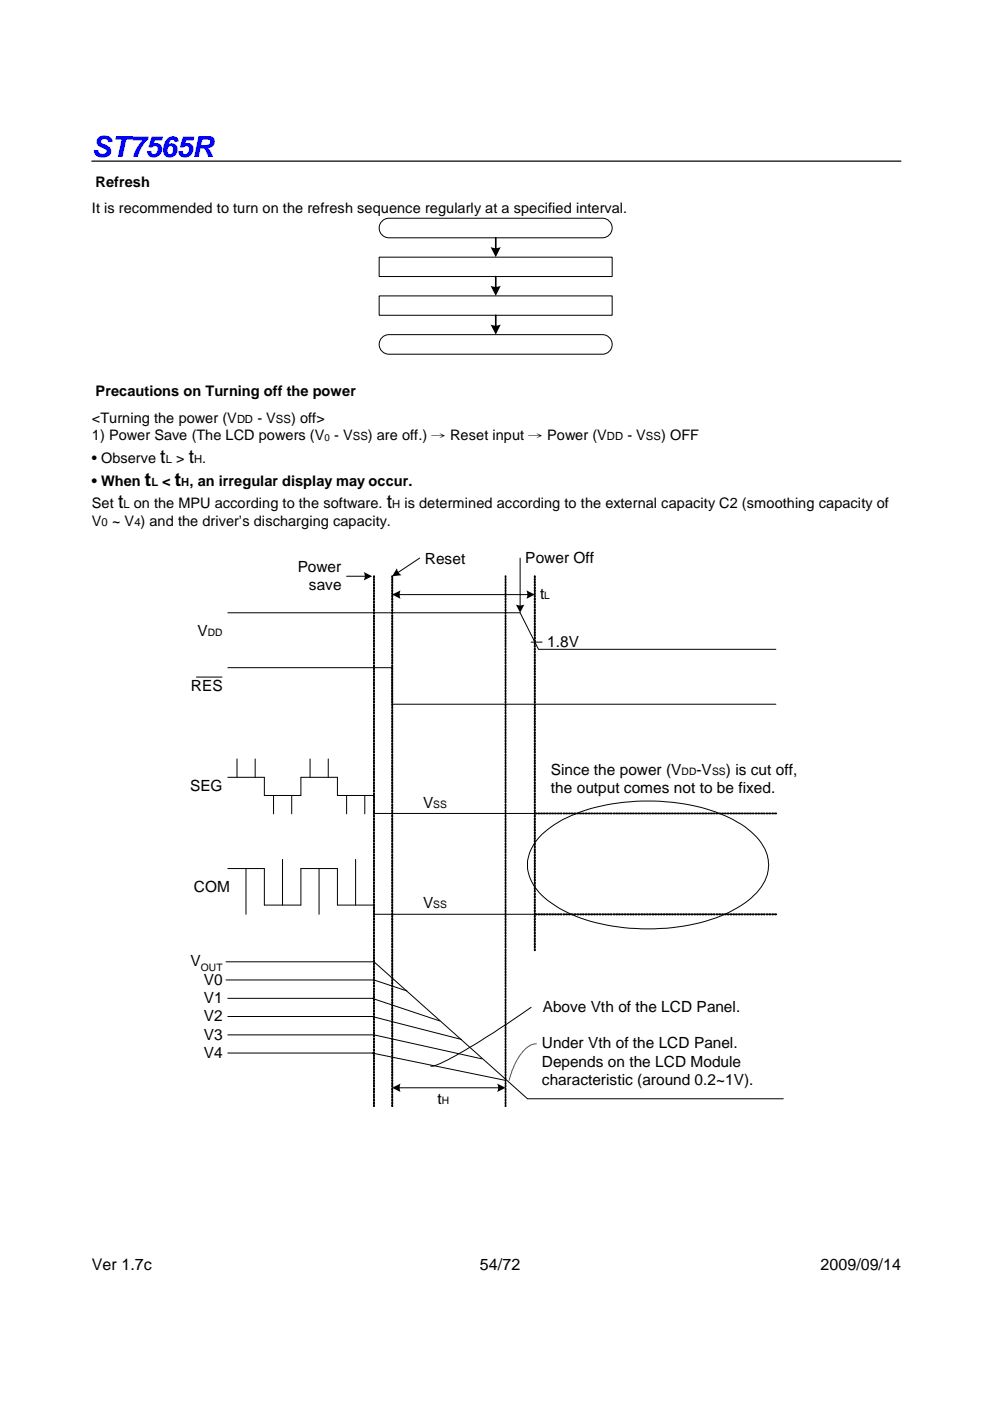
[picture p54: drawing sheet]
<svg xmlns="http://www.w3.org/2000/svg" width="210mm" height="297mm" viewBox="0 0 210 297" stroke-linecap="round" stroke-linejoin="round" font-family="sans-serif">
<defs><g id="words">
<text font-size="6.2" fill="#00f" x="19.5" y="33.2">ST7565R</text>
<g font-size="4.1">
<text x="34" y="98.1">t</text>
<text x="40" y="98.1">t</text>
<text x="25" y="107.7">t</text>
<text x="30.7" y="103">t</text>
<text x="37.1" y="103">t</text>
<text x="82" y="107.7">t</text>
</g>
<g font-size="3.4">
<text x="19.5" y="269.2">Ver 1.7c</text>
<text x="101.8" y="269.2">54/72</text>
<text x="173.9" y="269.2">2009/09/14</text>
</g>
<g font-size="3.3">
<text x="90.1" y="119.5">Reset</text>
<text x="111.4" y="119.3">Power Off</text>
<text x="63.1" y="121.2">Power</text>
<text x="65.5" y="125.2">save</text>
<text x="114.5" y="127.1">t</text>
<text x="41.9" y="134.8">V</text>
<text x="116" y="137.2">1.8V</text>
<text x="40.5" y="146.4">RES</text>
<text x="40.3" y="167.7">SEG</text>
<text x="116.8" y="164.2">Since the power (V</text>
<text x="147.7" y="164.2">-V</text>
<text x="153.9" y="164.2">) is cut off,</text>
<text x="89.7" y="171.2">V</text>
<text x="116.8" y="168.1">the output comes not to be fixed.</text>
<text x="41.1" y="189.1">COM</text>
<text x="89.7" y="192.5">V</text>
<text x="40.4" y="204.7">V</text>
<text x="43.2" y="208.8">V0</text>
<text x="43.2" y="212.7">V1</text>
<text x="115.1" y="214.6">Above Vth of the LCD Panel.</text>
<text x="43.2" y="216.5">V2</text>
<text x="43.2" y="220.4">V3</text>
<text x="43.2" y="224.3">V4</text>
<text x="114.9" y="222.3">Under Vth of the LCD Panel.</text>
<text x="114.9" y="226.2">Depends on the LCD Module</text>
<text x="92.8" y="234">t</text>
<text x="114.9" y="230.1">characteristic (around 0.2~1V).</text>
</g>
<g font-size="3.1">
<text x="20.3" y="39.6">Refresh</text>
<text x="19.5" y="45.2">It is recommended to turn on the refresh sequence regularly at a specified interval.</text>
<text x="19.5" y="89.7">&lt;Turning the power (V</text>
<text x="20.3" y="84">Precautions on Turning off the power</text>
<text x="54.6" y="89.7">- V</text>
<text x="61.7" y="89.7">) off&gt;</text>
<text x="19.5" y="93.3">1) Power Save (The LCD powers (V - V</text>
<text x="78" y="93.3">) are off.) → Reset input → Power (V</text>
<text x="133" y="93.3">- V</text>
<text x="140.2" y="93.3">) OFF</text>
<text x="19.5" y="98.1">• Observe</text>
<text x="37.3" y="98.1">&gt;</text>
<text x="42.9" y="98.1">.</text>
<text x="19.5" y="103">• When</text>
<text x="19.5" y="107.7">Set</text>
<text x="28.4" y="107.7">on the MPU according to the software.</text>
<text x="34.4" y="103">&lt;</text>
<text x="40.2" y="103">, an irregular display may occur.</text>
<text x="85.8" y="107.7">is determined according to the external capacity C2 (smoothing capacity of</text>
<text x="19.5" y="111.5">V</text>
<text x="23.7" y="111.5">~ V ) and the driver’s discharging capacity.</text>
</g>
<g font-size="2.4">
<text x="50.2" y="89.7">DD</text>
<text x="58.5" y="89.7">SS</text>
<text x="74.8" y="93.3">SS</text>
<text x="128.7" y="93.3">DD</text>
<text x="136.9" y="93.3">SS</text>
<text x="35.1" y="98.1">L</text>
<text x="41.1" y="98.1">H</text>
<text x="26.2" y="107.7">L</text>
<text x="32.1" y="103">L</text>
<text x="38.4" y="103">H</text>
<text x="83.1" y="107.7">H</text>
<text x="21.5" y="111.5">0</text>
<text x="28.5" y="111.5">4</text>
</g>
<g font-size="2.2">
<text x="115.4" y="127.1">L</text>
<text x="44.1" y="134.8">DD</text>
<text x="144.5" y="164.2">DD</text>
<text x="151" y="164.2">SS</text>
<text x="91.9" y="171.2">SS</text>
<text x="91.9" y="192.5">SS</text>
<text x="42.6" y="205.8">OUT</text>
<text x="93.7" y="234">H</text>
</g>
<text font-size="2.1" x="68.8" y="93.6">0</text>
</g></defs>
<path d="M19.5 34.2h171.5" fill="none" stroke="#010101" stroke-width=".26"/>
<path d="M81 46.9l.9-.6h.6h45.2a2.07 2.07 0 0 1 2.1 2 2.07 2.07 0 0 1-2.1 2.1h-45.2a2.07 2.07 0 0 1-2-1.3 2.07 2.07 0 0 1 .5-2.2z" fill-rule="evenodd" fill="#fff"/>
<path d="M81 46.9l.9-.6h.6h45.2a2.07 2.07 0 0 1 2.1 2 2.07 2.07 0 0 1-2.1 2.1h-45.2a2.07 2.07 0 0 1-2-1.3 2.07 2.07 0 0 1 .5-2.2z" fill="none" stroke="#010101" stroke-width=".21"/>
<path d="M80.4 62.7h49.4v4.1h-49.4z" fill-rule="evenodd" fill="#fff"/>
<path d="M80.4 62.7h49.4v4.1h-49.4z" fill="none" stroke="#010101" stroke-width=".21"/>
<path d="M80.4 54.5h49.4v4.1h-49.4z" fill-rule="evenodd" fill="#fff"/>
<path d="M80.4 54.5h49.4v4.1h-49.4z" fill="none" stroke="#010101" stroke-width=".21"/>
<path d="M81 71.6l.9-.6h.6h45.2a2.07 2.07 0 0 1 2.1 2 2.07 2.07 0 0 1-2.1 2.1h-45.2a2.07 2.07 0 0 1-2-1.3 2.07 2.07 0 0 1 .5-2.2z" fill-rule="evenodd" fill="#fff"/>
<path d="M81 71.6l.9-.6h.6h45.2a2.07 2.07 0 0 1 2.1 2 2.07 2.07 0 0 1-2.1 2.1h-45.2a2.07 2.07 0 0 1-2-1.3 2.07 2.07 0 0 1 .5-2.2z" fill="none" stroke="#010101" stroke-width=".21"/>
<path d="M105.1 50.4v2.5" fill="none" stroke="#010101" stroke-width=".35"/>
<path d="M104 52.4a2.42 2.42 0 0 0 2.2 0l-1.1 2.1z" fill-rule="evenodd" fill="#010101"/>
<path d="M105.1 58.6v2.5" fill="none" stroke="#010101" stroke-width=".35"/>
<path d="M104 60.6a2.42 2.42 0 0 0 2.2 0l-1.1 2.1z" fill-rule="evenodd" fill="#010101"/>
<path d="M105.1 66.8v2.5" fill="none" stroke="#010101" stroke-width=".35"/>
<path d="M104 68.8a2.42 2.42 0 0 0 2.2 0l-1.1 2.2z" fill-rule="evenodd" fill="#010101"/>
<g fill="none" stroke="#000" stroke-width=".21">
<path d="M89 118.3l-4.7 3.2M110.3 118.3v10.3M48.3 129.9h62l3.9 7.8h50.3M73.5 122.2h4.1M79.2 122.1h.2v.4h-.2zM79.2 123.3h.2v.4h-.2zM79.2 123.9h.2l-.1 .4zM79.2 124.5h.2v.3h-.2zM79.2 125.1h.2l-.1 .3h-.1zM79.2 125.7h.2l-.1 .3zM79.2 126.2h.2l-.1 .4h-.1zM79.2 126.8h.2l-.1 .4h-.1z"/>
<path d="M79.2 127.4h.2l-.1 .4zM79.2 128h.2l-.1 .4h-.1zM79.2 128.6h.2l-.1 .4zM79.2 129.2h.2l-.1 .4zM79.2 129.8h.2v.3h-.2zM79.2 130.4h.2l-.1 .4zM79.2 131.6h.2l-.1 .4zM79.2 132.2h.2v.3h-.2zM79.2 132.8h.2v.3h-.2zM79.2 133.3h.2l-.1 .4zM79.2 133.9h.2v.4h-.2zM79.2 134.5h.2l-.1 .4-.1-.1z"/>
<path d="M79.2 135.1h.2v.4h-.2zM79.2 135.7h.2l-.1 .4-.1-.1zM79.2 136.3h.2l-.1 .4-.1-.1zM79.2 136.9h.2l-.1 .3zM79.2 137.5h.2l-.1 .3h-.1zM79.2 138h.2l-.1 .4zM79.2 138.6h.2l-.1 .4h-.1zM79.2 139.2h.2l-.1 .4zM79.2 139.8h.2l-.1 .4zM79.2 122.7h.2l-.1 .4-.1-.1zM79.2 130.9l.2 .1v.3h-.2zM83.1 122.1h.2l-.1 .4-.1-.1z"/>
<path d="M83.1 122.7h.2l-.1 .4-.1-.1zM83.1 123.3h.2l-.1 .4-.1-.1zM83.1 124.5h.2l-.1 .3h-.1zM83.1 125.7h.2l-.1 .3h-.1zM83.1 126.3h.2l-.1 .3h-.1zM83.1 126.9h.2l-.1 .3h-.1zM83.1 127.5h.2l-.2 .3zM83.1 128.1h.2l-.1 .3h-.1zM83.1 129.8h.2l-.1 .3h-.1zM83.1 130.4h.2l-.2 .4zM83.1 131h.2l-.1 .3h-.1zM83.1 131.6h.2l-.2 .4z"/>
<path d="M83.1 132.2h.2l-.1 .3h-.1zM83.1 132.8h.2l-.1 .3h-.1zM83.1 133.9h.2l-.1 .4-.1-.1zM83.1 135.1h.2l-.1 .4-.1-.1zM83.1 135.7h.2l-.1 .4-.1-.1zM83.1 136.3h.2l-.1 .4-.1-.1zM83.1 136.9h.2l-.2 .3zM83.1 138.1h.2l-.2 .3zM83.1 138.7h.2l-.1 .3h-.1zM83.1 139.3h.2l-.2 .3zM83.1 139.9h.2l-.2 .3zM83.1 123.9l.2 .1-.2 .3z"/>
<path d="M83.1 125.1h.2l-.1 .3h-.1zM83.1 129.2h.2l-.2 .4zM83.1 133.3h.2l-.2 .4zM83.1 134.5l.2 .1-.1 .3-.1-.1zM83.1 137.5h.2l-.1 .3h-.1zM83.1 128.6l.2 .1-.2 .3zM84.5 126.1h27.6M107.1 122.1h.2v.4h-.2zM107.1 123.3h.2v.4h-.2zM107.1 123.9h.2l-.1 .4zM107.1 124.5h.2v.3h-.2zM107.1 125.1h.2l-.1 .3h-.1z"/>
<path d="M107.1 125.7h.2l-.1 .3zM107.1 126.2h.2l-.1 .4h-.1zM107.1 126.8h.2l-.1 .4h-.1zM107.1 127.4h.2l-.1 .4zM107.1 128h.2l-.1 .4h-.1zM107.1 128.6h.2l-.1 .4zM107.1 129.2h.2l-.1 .4zM107.1 129.8h.2v.3h-.2zM107.1 130.4h.2l-.1 .4zM107.1 131.6h.2l-.1 .4zM107.1 132.2h.2v.3h-.2zM107.1 132.8h.2v.3h-.2z"/>
<path d="M107.1 133.3h.2l-.1 .4zM107.1 133.9h.2v.4h-.2zM107.1 134.5h.2l-.1 .4-.1-.1zM107.1 135.1h.2v.4h-.2zM107.1 135.7h.2l-.1 .4-.1-.1zM107.1 136.3h.2l-.1 .4-.1-.1zM107.1 136.9h.2l-.1 .3zM107.1 137.5h.2l-.1 .3h-.1zM107.1 138h.2l-.1 .4zM107.1 138.6h.2l-.1 .4h-.1zM107.1 139.2h.2l-.1 .4zM107.1 139.8h.2l-.1 .4z"/>
<path d="M107.1 122.7h.2l-.1 .4-.1-.1zM107.1 130.9l.2 .1v.3h-.2zM112.6 136.1h2.3M113.3 122.1h.2v.4l-.2-.1zM113.3 122.7h.2v.3h-.2zM113.3 123.3h.2v.4l-.2-.1zM113.3 124.5h.2v.3h-.2zM113.3 125.7h.2v.3h-.2zM113.3 126.3h.2l-.1 .3zM113.3 126.9h.2v.3h-.2zM113.3 127.5h.2l-.1 .3zM113.3 128.1h.2v.3h-.2z"/>
<path d="M113.3 129.8h.2v.3h-.2zM113.3 130.4h.2l-.1 .4zM113.3 131h.2v.3h-.2zM113.3 132.2h.2v.3h-.2zM113.3 132.8h.2v.3h-.2zM113.3 133.9h.2v.4l-.2-.1zM113.3 135.1h.2v.3h-.2zM113.3 135.7h.2v.3h-.2zM113.3 136.3h.2v.3h-.2zM113.3 136.9h.2l-.1 .3zM113.3 138.1h.2l-.1 .3zM113.3 138.7h.2l-.1 .3z"/>
<path d="M113.3 139.9h.2l-.1 .3zM113.3 123.9l.2 .1-.1 .2h-.1zM113.3 125.1h.2l-.1 .3h-.1zM113.3 128.6l.2 .1v.2h-.2zM113.3 129.2h.2l-.1 .4zM113.3 131.5l.2 .1v.3h-.2zM113.3 133.3h.2l-.1 .4zM113.3 134.5l.2 .1-.1 .3-.1-.1zM113.3 137.5h.2l-.1 .3h-.1zM113.3 139.2l.2 .1v.3l-.2-.1zM41.7 143.6h5.4M48.3 141.6h34.8v7.7h81.4"/>
<path d="M79.2 140.4h.2v.4h-.2zM79.2 141h.2l-.1 .4zM79.2 142.2h.2v.3h-.2zM79.2 142.8h.2v.3h-.2zM79.2 143.4h.2v.3h-.2zM79.2 143.9h.2l-.1 .5zM79.2 144.6h.2v.3h-.2zM79.2 145.1h.2l-.1 .4h-.1zM79.2 146.3h.2l-.1 .4-.1-.1zM79.2 146.9h.2l-.1 .4-.1-.1zM79.2 147.5h.2l-.1 .4zM79.2 148.1h.2l-.1 .4-.1-.1z"/>
<path d="M79.2 148.7h.2l-.1 .4zM79.2 149.3h.2l-.1 .3h-.1zM79.2 150.5h.2l-.1 .3zM79.2 151h.2v.4h-.2zM79.2 151.6h.2l-.1 .4zM79.2 152.2h.2v.4h-.2zM79.2 152.8h.2v.4h-.2zM79.2 153.4h.2l-.1 .4zM79.2 154.6h.2l-.1 .4zM79.2 155.2h.2v.3h-.2zM79.2 155.7h.2l-.1 .4h-.1zM79.2 156.3h.2l-.1 .4h-.1z"/>
<path d="M79.2 156.9h.2l-.1 .4h-.1zM79.2 157.5h.2l-.1 .4h-.1zM79.2 158.1h.2l-.1 .4zM79.2 158.7h.2l-.1 .4-.1-.1zM79.2 159.3h.2l-.1 .4zM79.2 159.9h.2l-.1 .4zM79.2 141.6h.2v.3h-.2zM79.2 145.7l.2 .1-.1 .3-.1-.1zM79.2 149.8l.2 .1v.3h-.2zM79.2 154h.2v.3h-.2zM83.1 140.4h.2l-.1 .4-.1-.1zM83.1 141.1h.2l-.2 .3z"/>
<path d="M83.1 142.8h.2l-.1 .3h-.1zM83.1 143.4h.2l-.1 .3h-.1zM83.1 144.6h.2l-.1 .3h-.1zM83.1 145.2h.2l-.1 .3h-.1zM83.1 146.3h.2l-.1 .4-.1-.1zM83.1 146.9h.2l-.1 .4-.1-.1zM83.1 147.5h.2l-.2 .4zM83.1 148.1h.2l-.1 .4-.1-.1zM83.1 148.7h.2l-.2 .4zM83.1 149.3h.2l-.1 .3h-.1zM83.1 151h.2l-.1 .4-.1-.1zM83.1 151.7h.2l-.2 .3z"/>
<path d="M83.1 152.2h.2l-.1 .4-.1-.1zM83.1 152.8h.2l-.1 .4-.1-.1zM83.1 155.2h.2l-.1 .3h-.1zM83.1 155.8h.2l-.1 .3h-.1zM83.1 156.4h.2l-.1 .3h-.1zM83.1 157h.2l-.1 .3-.1-.1zM83.1 157.6h.2l-.1 .3h-.1zM83.1 158.2h.2l-.2 .3zM83.1 159.3h.2l-.2 .4zM83.1 159.9h.2l-.2 .4zM83.1 141.6h.2l-.1 .3h-.1zM83.1 142.2h.2l-.1 .3h-.1z"/>
<path d="M83.1 143.9l.2 .1-.2 .4zM83.1 145.7l.2 .1-.1 .3-.1-.1zM83.1 149.8l.2 .1-.1 .3h-.1zM83.1 150.5h.2l-.2 .3zM83.1 153.4l.2 .1-.2 .3zM83.1 154h.2l-.1 .3h-.1zM83.1 154.6h.2l-.2 .4zM83.1 158.7h.2l-.1 .4-.1-.1zM107.1 140.4h.2v.4h-.2zM107.1 141h.2l-.1 .4zM107.1 141.6h.2v.3h-.2zM107.1 142.2h.2v.3h-.2z"/>
<path d="M107.1 142.8h.2v.3h-.2zM107.1 143.4h.2v.3h-.2zM107.1 143.9h.2l-.1 .5zM107.1 144.6h.2v.3h-.2zM107.1 145.1h.2l-.1 .4h-.1zM107.1 145.8h.2l-.1 .3zM107.1 146.3h.2l-.1 .4-.1-.1zM107.1 146.9h.2l-.1 .4-.1-.1zM107.1 147.5h.2l-.1 .4zM107.1 148.1h.2l-.1 .4-.1-.1zM107.1 148.7h.2l-.1 .4zM107.1 149.3h.2l-.1 .3h-.1z"/>
<path d="M107.1 149.9h.2v.3h-.2zM107.1 150.5h.2l-.1 .3zM107.1 151h.2v.4h-.2zM107.1 151.6h.2l-.1 .4zM107.1 152.2h.2v.4h-.2zM107.1 152.8h.2v.4h-.2zM107.1 153.4h.2l-.1 .4zM107.1 154h.2v.3h-.2zM107.1 154.6h.2l-.1 .4zM107.1 155.2h.2v.3h-.2zM107.1 155.7h.2l-.1 .4h-.1zM107.1 156.3h.2l-.1 .4h-.1z"/>
<path d="M107.1 156.9h.2l-.1 .4h-.1zM107.1 157.5h.2l-.1 .4h-.1zM107.1 158.1h.2l-.1 .4zM107.1 158.7h.2l-.1 .4-.1-.1zM107.1 159.3h.2l-.1 .4zM107.1 159.9h.2l-.1 .4zM113.3 140.4h.2v.4l-.2-.1zM113.3 141.1h.2l-.1 .3zM113.3 142.8h.2v.3h-.2zM113.3 143.4h.2v.3h-.2zM113.3 144.6h.2v.3h-.2zM113.3 145.2h.2v.3h-.2z"/>
<path d="M113.3 146.3h.2l-.1 .4zM113.3 146.9h.2v.3h-.2zM113.3 147.5h.2l-.1 .4zM113.3 148.1h.2v.3h-.2zM113.3 148.7h.2l-.1 .4zM113.3 149.3h.2l-.1 .3zM113.3 151h.2v.4l-.2-.1zM113.3 152.2h.2v.4l-.2-.1zM113.3 152.8h.2v.4l-.2-.1zM113.3 155.2h.2v.3h-.2zM113.3 155.8h.2v.3h-.2zM113.3 156.4h.2v.3h-.2z"/>
<path d="M113.3 157h.2l-.1 .3zM113.3 157.6h.2v.3h-.2zM113.3 159.9h.2l-.1 .4zM113.3 141.6h.2v.3h-.2zM113.3 142.2h.2v.3h-.2zM113.3 143.9l.2 .1-.1 .3h-.1zM113.3 145.7l.2 .1-.1 .3-.1-.1zM113.3 149.8l.2 .1v.3h-.2zM113.3 150.5h.2l-.1 .3zM113.3 151.6l.2 .1v.3l-.2-.1zM113.3 153.4l.2 .1-.1 .3zM113.3 154h.2v.3h-.2z"/>
<path d="M113.3 154.6h.2l-.1 .3h-.1zM113.3 158.7h.2l-.1 .4-.1-.1zM113.3 159.3h.2v.3h-.2zM113.4 158.1l.1 .1-.1 .3zM48.3 164.8h7.7v3.9h7.8v-3.9h7.7v3.9h7.8M50.2 160.9v3.9M54.1 160.9v3.9M58 168.7v3.9M61.8 168.7v3.9M65.7 160.9v3.9M69.6 160.9v3.9M73.5 168.7v3.9"/>
<path d="M77.3 168.7v3.9M79.2 160.5h.2v.3h-.2zM79.2 161.1h.2l-.1 .4zM79.2 161.7h.2v.3h-.2zM79.2 162.9h.2v.3h-.2zM79.2 163.4h.2v.4h-.2zM79.2 164h.2l-.1 .4zM79.2 165.2h.2l-.1 .4-.1-.1zM79.2 165.8h.2l-.1 .4zM79.2 166.4h.2l-.1 .4-.1-.1zM79.2 167h.2l-.1 .3h-.1zM79.2 167.6h.2l-.1 .3z"/>
<path d="M79.2 168.1h.2l-.1 .4h-.1zM79.2 168.7h.2l-.1 .4zM79.2 169.3h.2l-.1 .4h-.1zM79.2 169.9h.2v.4h-.2zM79.2 170.5h.2l-.1 .4zM79.2 171.7h.2l-.1 .4zM79.2 172.9h.2v.3h-.2zM79.2 173.5h.2l-.1 .4zM79.2 174.1h.2v.3h-.2zM79.2 174.6h.2l-.1 .4zM79.2 175.3h.2v.3h-.2zM79.2 175.8h.2l-.1 .4-.1-.1z"/>
<path d="M79.2 177h.2l-.1 .4-.1-.1zM79.2 177.6h.2l-.1 .4-.1-.1zM79.2 178.2h.2l-.1 .4zM79.2 178.8h.2l-.1 .4-.1-.1zM79.2 179.4h.2l-.1 .3zM79.2 180h.2l-.1 .3h-.1zM79.2 162.2l.2 .1-.1 .3zM79.2 164.6h.2v.4h-.2zM79.2 171.1h.2v.3h-.2zM79.2 172.3h.2v.3h-.2zM79.2 176.4h.2l-.1 .4-.1-.1zM79.3 172.5h34.1"/>
<path d="M79.3 168.7v3.9M83.1 160.5h.2l-.1 .3h-.1zM83.1 161.1h.2l-.2 .4zM83.1 161.7h.2l-.1 .3h-.1zM83.1 162.9h.2l-.1 .3h-.1zM83.1 163.4h.2l-.1 .4-.1-.1zM83.1 164.6h.2l-.1 .4-.1-.1zM83.1 165.2h.2l-.1 .4-.1-.1zM83.1 165.8h.2l-.1 .4-.1-.1zM83.1 166.4h.2l-.1 .4-.1-.1zM83.1 167.6h.2l-.2 .3zM83.1 168.2h.2l-.1 .3h-.1z"/>
<path d="M83.1 168.8h.2l-.2 .3zM83.1 169.4h.2l-.1 .3h-.1zM83.1 170.6h.2l-.2 .3zM83.1 172.3h.2l-.1 .3h-.1zM83.1 172.9h.2l-.1 .3h-.1zM83.1 174.1h.2l-.1 .3h-.1zM83.1 175.3h.2l-.1 .3h-.1zM83.1 176.4h.2l-.1 .4-.1-.1zM83.1 177h.2l-.1 .4-.1-.1zM83.1 177.6h.2l-.1 .4-.1-.1zM83.1 178.2h.2l-.2 .4zM83.1 178.8h.2l-.1 .4-.1-.1z"/>
<path d="M83.1 179.4h.2l-.2 .3zM83.1 162.2l.2 .1-.2 .3zM83.1 164l.2 .1-.2 .3zM83.1 167h.2l-.1 .3h-.1zM83.1 169.9l.2 .1-.1 .3-.1-.1zM83.1 171.1h.2l-.1 .3h-.1zM83.1 171.7h.2l-.2 .4zM83.1 173.4l.2 .1-.2 .4zM83.1 174.6l.2 .1-.2 .3zM83.1 175.8l.2 .1-.1 .3-.1-.1zM107.1 160.5h.2v.3h-.2zM107.1 161.1h.2l-.1 .4z"/>
<path d="M107.1 161.7h.2v.3h-.2zM107.1 162.3h.2l-.1 .3zM107.1 162.9h.2v.3h-.2zM107.1 163.4h.2v.4h-.2zM107.1 164h.2l-.1 .4zM107.1 164.6h.2v.4h-.2zM107.1 165.2h.2l-.1 .4-.1-.1zM107.1 165.8h.2l-.1 .4zM107.1 166.4h.2l-.1 .4-.1-.1zM107.1 167h.2l-.1 .3h-.1zM107.1 167.6h.2l-.1 .3zM107.1 168.1h.2l-.1 .4h-.1z"/>
<path d="M107.1 168.7h.2l-.1 .4zM107.1 169.3h.2l-.1 .4h-.1zM107.1 169.9h.2v.4h-.2zM107.1 170.5h.2l-.1 .4zM107.1 171.1h.2v.3h-.2zM107.1 171.7h.2l-.1 .4zM107.1 172.3h.2v.3h-.2zM107.1 172.9h.2v.3h-.2zM107.1 173.5h.2l-.1 .4zM107.1 174.1h.2v.3h-.2zM107.1 174.6h.2l-.1 .4zM107.1 175.3h.2v.3h-.2z"/>
<path d="M107.1 175.8h.2l-.1 .4-.1-.1zM107.1 177h.2l-.1 .4-.1-.1zM107.1 177.6h.2l-.1 .4-.1-.1zM107.1 178.2h.2l-.1 .4zM107.1 178.8h.2l-.1 .4-.1-.1zM107.1 179.4h.2l-.1 .3zM107.1 180h.2l-.1 .3h-.1zM107.1 176.4h.2l-.1 .4-.1-.1zM113.3 160.5h.2v.3h-.2zM113.3 161.1h.2l-.1 .4zM113.3 161.7h.2v.3h-.2zM113.3 162.9h.2v.3h-.2z"/>
<path d="M113.3 163.4h.2v.4l-.2-.1zM113.3 164.6h.2v.4l-.2-.1zM113.3 165.2h.2v.3h-.2zM113.3 165.8h.2v.3h-.2zM113.3 166.4h.2v.3h-.2zM113.3 167.6h.2l-.1 .3zM113.3 168.2h.2v.3h-.2zM113.3 168.8h.2l-.1 .3zM113.3 169.4h.2l-.1 .3zM113.3 170.6h.2l-.1 .3zM113.3 172.3h.2v.3h-.2zM113.3 172.9h.2v.3h-.2z"/>
<path d="M113.3 174.1h.2v.3h-.2zM113.3 175.3h.2v.3h-.2zM113.3 176.4h.2v.3h-.2zM113.3 177h.2l-.1 .4zM113.3 177.6h.2v.3h-.2zM113.3 178.2h.2l-.1 .4zM113.3 178.8h.2v.3h-.2zM113.3 179.4h.2l-.1 .3zM113.3 162.2l.2 .1v.3h-.2zM113.3 164l.2 .1-.1 .3zM113.3 167h.2l-.1 .3h-.1zM113.3 169.9l.2 .1v.3l-.2-.1z"/>
<path d="M113.3 171.1h.2v.3h-.2zM113.3 171.7h.2l-.1 .4zM113.3 173.4l.2 .1-.1 .4zM113.3 174.6l.2 .1-.1 .3h-.1zM113.3 175.8l.2 .1-.1 .3-.1-.1zM113.3 180h.2l-.1 .3zM113.5 172.4h.3v.2h-.3zM114 172.4h.4v.1l-.4 .1zM114.6 172.5l.4-.1v.2zM114.9 176.9a29 29 0 0 1 16.1-6.6 42.1 42.1 0 0 1 24.4 3.5 14.1 14.1 0 0 1 7.3 7.5 8.2 8.2 0 0 1-2.8 8.5 27.8 27.8 0 0 1-14.9 6.5 43.5 43.5 0 0 1-24.8-2.9 15 15 0 0 1-7.8-7.3 7.9 7.9 0 0 1 1.9-8.6zM115.2 172.4h.4v.1l-.4 .1zM115.8 172.4h.4v.1l-.4 .1z"/>
<path d="M116.4 172.4l.4 .1-.4 .1zM117 172.4h.3l.1 .1-.4 .1zM117.6 172.4l.4 .1-.4 .1zM118.2 172.4h.3l.1 .1-.4 .1zM118.7 172.4h.4v.2h-.3zM119.4 172.4l.4 .1-.4 .1zM119.9 172.4h.4v.2h-.3zM120.6 172.4l.3 .1-.3 .1zM121.1 172.4h.4v.2h-.3zM121.7 172.4h.4v.2h-.3zM122.3 172.4h.3l.1 .1-.4 .1zM122.9 172.4h.4v.2h-.4z"/>
<path d="M123.5 172.4h.3l.1 .1-.4 .1zM124.1 172.4h.4v.2h-.4zM124.7 172.4h.3l.1 .1-.4 .1zM125.3 172.4h.3v.1l-.3 .1zM125.9 172.4h.3v.1l-.3 .1zM126.4 172.4h.4v.1l-.4 .1zM127 172.4l.4 .1-.4 .1zM127.6 172.4h.4v.1l-.4 .1zM128.2 172.4l.4 .1-.4 .1zM128.8 172.4l.4 .1-.4 .1zM129.4 172.4h.4v.2h-.4zM130 172.4l.4 .1-.4 .1z"/>
<path d="M130.6 172.4h.3l.1 .1-.4 .1zM131.1 172.4h.4v.2h-.3zM131.7 172.4l.5 .1-.4 .1zM132.3 172.4h.4v.2h-.3zM132.9 172.4l.4 .1-.4 .1zM133.5 172.4h.4v.2h-.3zM134.1 172.4h.4v.1l-.4 .1zM134.7 172.4h.3l.1 .1-.4 .1zM135.3 172.4h.3l.1 .1-.4 .1zM135.9 172.4h.3l.1 .1-.4 .1zM136.5 172.4l.4 .1-.4 .1zM137.1 172.4h.3l.1 .1-.4 .1z"/>
<path d="M137.6 172.5l.4-.1v.2zM138.3 172.4h.3v.1l-.3 .1zM138.8 172.4h.4v.1l-.3 .1zM139.4 172.4l.4 .1-.4 .1zM140 172.4h.4v.1l-.4 .1zM140.6 172.4l.4 .1-.4 .1zM141.2 172.4h.4v.1l-.4 .1zM141.8 172.4h.4v.2h-.4zM142.4 172.4l.4 .1-.4 .1zM143 172.4h.3v.2h-.3zM143.6 172.4l.4 .1-.4 .1zM144.1 172.4h.4v.2h-.3z"/>
<path d="M144.7 172.4h.4v.2h-.3zM145.3 172.4h.4v.1l-.3 .1zM145.9 172.4h.4v.2h-.3zM146.5 172.4h.4v.1l-.4 .1zM147.1 172.4h.4v.2h-.3zM147.7 172.4h.3l.1 .1-.4 .1zM148.3 172.4h.3l.1 .1-.4 .1zM148.9 172.4h.3l.1 .1-.4 .1zM149.4 172.4h.4l.1 .1-.4 .1zM150.1 172.4l.4 .1-.4 .1zM150.6 172.4h.4v.1l-.3 .1zM151.3 172.4l.3 .1-.3 .1z"/>
<path d="M151.8 172.4l.4 .1-.4 .1zM152.4 172.4h.4v.2h-.4zM153 172.4l.4 .1-.4 .1zM153.6 172.4h.4v.2h-.4zM154.2 172.4h.4v.2h-.4zM154.8 172.4h.4v.2h-.4zM155.4 172.4h.3v.2h-.3zM156 172.4h.3v.1l-.3 .1zM156.5 172.4h.4v.2h-.3zM157.1 172.4h.4v.1l-.4 .1zM157.7 172.4h.4v.1l-.3 .1zM158.3 172.4h.4v.1l-.4 .1z"/>
<path d="M158.9 172.4h.4v.1l-.4 .1zM159.5 172.4l.4 .1-.4 .1zM160.1 172.4h.3l.1 .1-.4 .1zM160.7 172.4l.4 .1-.4 .1zM161.3 172.4h.3l.1 .1-.4 .1zM161.8 172.4h.4v.2h-.3zM162.5 172.4l.4 .1-.4 .1zM163 172.4h.4v.2h-.3zM163.7 172.4l.3 .1-.3 .1zM164.2 172.4h.4v.1l-.3 .1zM48.3 184.1h7.7v7.8h7.8v-7.8h7.7v7.8h7.8M52.2 184.1v9.7"/>
<path d="M59.9 182.2v9.7M67.6 184.1v9.7M75.4 182.2v9.7M79.2 180.6h.2v.3h-.2zM79.2 181.1h.2l-.1 .4zM79.2 181.7h.2v.4h-.2zM79.2 182.3h.2l-.1 .4zM79.2 182.9h.2l-.1 .4zM79.2 184.1h.2l-.1 .4zM79.2 185.3h.2l-.1 .3h-.1zM79.2 185.9h.2v.3h-.2zM79.2 186.4h.2l-.1 .4h-.1z"/>
<path d="M79.2 187h.2l-.1 .4h-.1zM79.2 187.6h.2l-.1 .4h-.1zM79.2 188.2h.2l-.1 .4h-.1zM79.2 188.8h.2l-.1 .4zM79.2 189.4h.2l-.1 .4-.1-.1zM79.2 190h.2l-.1 .4zM79.2 190.6h.2l-.1 .4zM79.2 191.2h.2v.3h-.2zM79.2 191.8h.2l-.1 .4zM79.2 192.4h.2v.3h-.2zM79.2 193.5h.2l-.1 .4zM79.2 194.1h.2v.4h-.2z"/>
<path d="M79.2 194.7h.2l-.1 .4zM79.2 195.3h.2v.4h-.2zM79.2 195.9h.2l-.1 .4-.1-.1zM79.2 196.5h.2l-.1 .3zM79.2 197.1h.2l-.1 .3h-.1zM79.2 197.7h.2l-.1 .3h-.1zM79.2 198.2h.2l-.1 .4zM79.2 198.8h.2l-.1 .4h-.1zM79.2 199.4h.2l-.1 .4zM79.2 183.5h.2v.4h-.2zM79.2 184.7h.2v.3h-.2zM79.2 192.9l.2 .1v.3h-.2z"/>
<path d="M79.3 191.8v2h34.1M83.1 180h.2l-.1 .3h-.1zM83.1 180.6h.2l-.1 .3-.1-.1zM83.1 181.2h.2l-.2 .3zM83.1 181.7h.2l-.1 .4-.1-.1zM83.1 182.4h.2l-.2 .3zM83.1 182.9h.2l-.2 .4zM83.1 184.7h.2l-.1 .3h-.1zM83.1 185.9h.2l-.1 .3h-.1zM83.1 186.5h.2l-.1 .3h-.1zM83.1 187.1h.2l-.1 .3h-.1zM83.1 187.7h.2l-.1 .3h-.1z"/>
<path d="M83.1 188.3h.2l-.1 .3h-.1zM83.1 188.8h.2l-.2 .4zM83.1 189.4h.2l-.1 .4-.1-.1zM83.1 190h.2l-.2 .4zM83.1 190.6h.2l-.2 .4zM83.1 191.2h.2l-.1 .3h-.1zM83.1 192.4h.2l-.1 .3h-.1zM83.1 194.1h.2l-.1 .4-.1-.1zM83.1 195.3h.2l-.1 .4-.1-.1zM83.1 195.9h.2l-.1 .4-.1-.1zM83.1 196.5h.2l-.1 .3h-.1zM83.1 197.1h.2l-.1 .3h-.1z"/>
<path d="M83.1 197.7h.2l-.1 .3h-.1zM83.1 198.3h.2l-.2 .3zM83.1 198.9h.2l-.1 .3h-.1zM83.1 199.5h.2l-.2 .3zM83.1 183.5h.2l-.1 .4-.1-.1zM83.1 184.1h.2l-.2 .4zM83.1 185.3h.2l-.1 .3h-.1zM83.1 192.9l.2 .1-.1 .3h-.1zM83.1 193.5l.2 .1-.2 .3zM83.1 194.7l.2 .1-.2 .3zM83.1 191.7l.2 .1-.2 .4zM107.1 180.6h.2v.3h-.2z"/>
<path d="M107.1 181.1h.2l-.1 .4zM107.1 181.7h.2v.4h-.2zM107.1 182.3h.2l-.1 .4zM107.1 182.9h.2l-.1 .4zM107.1 183.5h.2v.4h-.2zM107.1 184.1h.2l-.1 .4zM107.1 185.3h.2l-.1 .3h-.1zM107.1 185.9h.2v.3h-.2zM107.1 186.4h.2l-.1 .4h-.1zM107.1 187h.2l-.1 .4h-.1zM107.1 187.6h.2l-.1 .4h-.1zM107.1 188.2h.2l-.1 .4h-.1z"/>
<path d="M107.1 188.8h.2l-.1 .4zM107.1 189.4h.2l-.1 .4-.1-.1zM107.1 190h.2l-.1 .4zM107.1 190.6h.2l-.1 .4zM107.1 191.2h.2v.3h-.2zM107.1 191.8h.2l-.1 .4zM107.1 192.4h.2v.3h-.2zM107.1 193.5h.2l-.1 .4zM107.1 194.1h.2v.4h-.2zM107.1 194.7h.2l-.1 .4zM107.1 195.3h.2v.4h-.2zM107.1 195.9h.2l-.1 .4-.1-.1z"/>
<path d="M107.1 196.5h.2l-.1 .3zM107.1 197.1h.2l-.1 .3h-.1zM107.1 197.7h.2l-.1 .3h-.1zM107.1 198.2h.2l-.1 .4zM107.1 198.8h.2l-.1 .4h-.1zM107.1 199.4h.2l-.1 .4zM107.1 184.7h.2v.3h-.2zM107.1 192.9l.2 .1v.3h-.2zM113.3 180.6h.2v.3l-.2-.1zM113.3 181.2h.2l-.1 .3zM113.3 181.7h.2v.4l-.2-.1zM113.3 182.9h.2l-.1 .4z"/>
<path d="M113.3 184.7h.2v.3h-.2zM113.3 185.9h.2v.3h-.2zM113.3 186.5h.2v.3h-.2zM113.3 187.1h.2v.3h-.2zM113.3 187.7h.2l-.1 .3zM113.3 188.8h.2l-.1 .4zM113.3 189.4h.2l-.1 .4zM113.3 190.6h.2l-.1 .4zM113.3 191.2h.2v.3h-.2zM113.3 192.4h.2v.3h-.2zM113.3 194.1h.2v.4l-.2-.1zM113.3 195.3h.2v.4l-.2-.1z"/>
<path d="M113.3 195.9h.2v.3h-.2zM113.3 197.1h.2l-.1 .3zM113.3 197.7h.2v.3h-.2zM113.3 198.3h.2l-.1 .3zM113.3 198.9h.2v.3h-.2zM113.3 199.5h.2l-.1 .3zM113.3 182.3l.2 .1v.3l-.2-.1zM113.3 183.5h.2v.4l-.2-.1zM113.3 184.1h.2l-.1 .4zM113.3 185.3h.2l-.1 .3h-.1zM113.3 188.2l.2 .1-.1 .3h-.1zM113.3 189.9l.2 .1v.3h-.2z"/>
<path d="M113.3 192.9l.2 .1v.3h-.2zM113.3 193.5l.2 .1-.1 .3zM113.3 194.7l.2 .1-.1 .3zM113.3 196.5h.2l-.1 .3h-.1zM113.4 191.7l.1 .1-.1 .4zM113.5 193.8h.3v.1l-.3 .1zM114 193.8h.4v.1l-.3 .1zM114.6 193.8h.4v.1l-.3 .1zM115.2 193.8h.4v.1l-.3 .1zM115.8 193.8h.4v.1l-.3 .1zM116.4 193.8h.4l-.3 .2zM117 193.8h.3l.1 .1-.3 .1z"/>
<path d="M117.6 193.8h.4l-.3 .2zM118.2 193.8h.3l.1 .1-.3 .1zM118.7 193.8h.4v.1l-.2 .1zM119.4 193.8h.4l-.3 .2zM119.9 193.8h.4v.1l-.2 .1zM120.6 193.8h.3l-.3 .2zM121.1 193.8h.4v.1l-.3 .1zM121.7 193.8h.4v.1l-.3 .1zM122.3 193.8h.3l.1 .1-.3 .1zM122.9 193.8h.4v.1l-.3 .1zM123.5 193.8h.3l.1 .1-.3 .1zM124.1 193.8h.4v.1l-.3 .1z"/>
<path d="M124.7 193.8h.3l.1 .1-.3 .1zM125.3 193.8h.3v.1l-.3 .1zM125.9 193.8h.3v.1l-.3 .1zM126.4 193.8h.4v.1l-.3 .1zM127 193.8h.4l-.3 .2zM127.6 193.8h.4v.1l-.3 .1zM128.2 193.8h.4l-.3 .2zM128.8 193.8h.4l-.3 .2zM129.4 193.8h.4v.1l-.3 .1zM130 193.8h.4l-.3 .2zM130.6 193.8h.3l.1 .1-.3 .1zM131.1 193.8h.4v.1l-.3 .1z"/>
<path d="M131.7 193.8h.5l-.3 .2zM132.3 193.8h.4v.1l-.3 .1zM132.9 193.8h.4l-.3 .2zM133.5 193.8h.4v.1l-.3 .1zM134.1 193.8h.4v.1l-.3 .1zM134.7 193.8h.3l.1 .1-.3 .1zM135.3 193.8h.3l.1 .1-.3 .1zM135.9 193.8h.3l.1 .1-.3 .1zM136.5 193.8h.4l-.3 .2zM137.1 193.8h.3l.1 .1-.3 .1zM137.6 193.8h.4v.1l-.2 .1zM138.3 193.8h.3v.1l-.3 .1z"/>
<path d="M138.8 193.8h.4v.1l-.3 .1zM139.4 193.8h.4l-.3 .2zM140 193.8h.4v.1l-.3 .1zM140.6 193.8h.4l-.3 .2zM141.2 193.8h.4v.1l-.3 .1zM141.8 193.8h.4v.1l-.3 .1zM142.4 193.8h.4l-.3 .2zM143 193.8h.3v.1l-.3 .1zM143.6 193.8h.4l-.4 .2zM144.1 193.8h.4v.1l-.2 .1zM144.7 193.8h.4v.1l-.3 .1zM145.3 193.8h.4v.1l-.2 .1z"/>
<path d="M145.9 193.8h.4v.1l-.3 .1zM146.5 193.8h.4v.1l-.3 .1zM147.1 193.8h.4v.1l-.3 .1zM147.7 193.8h.3l.1 .1-.3 .1zM148.3 193.8h.3l.1 .1-.3 .1zM148.9 193.8h.3l.1 .1-.3 .1zM149.4 193.8h.4l.1 .1-.3 .1zM150.1 193.8h.4l-.3 .2zM150.6 193.8h.4v.1l-.3 .1zM151.3 193.8h.3l-.3 .2zM151.8 193.8h.4l-.3 .2zM152.4 193.8h.4v.1l-.3 .1z"/>
<path d="M153 193.8h.4l-.3 .2zM153.6 193.8h.4v.1l-.3 .1zM154.2 193.8h.4v.1l-.3 .1zM154.8 193.8h.4v.1l-.3 .1zM155.4 193.8h.3v.1l-.3 .1zM156 193.8h.3v.1l-.3 .1zM156.5 193.8h.4v.1l-.3 .1zM157.1 193.8h.4v.1l-.3 .1zM157.7 193.8h.4v.1l-.3 .1zM158.3 193.8h.4v.1l-.3 .1zM158.9 193.8h.4v.1l-.3 .1zM159.5 193.8h.4l-.3 .2z"/>
<path d="M160.1 193.8h.3l.1 .1-.3 .1zM160.7 193.8h.4l-.3 .2zM161.3 193.8h.3l.1 .1-.3 .1zM161.8 193.8h.4v.1l-.2 .1zM162.5 193.8h.4l-.3 .2zM163 193.8h.4v.1l-.2 .1zM163.7 193.8h.3l-.3 .2zM164.2 193.8h.4v.1l-.3 .1zM47.9 203.9h31.4l32.5 29.1h54.3M47.9 207.8h31.4l7 2.3M48.3 215.5h31M48.3 219.4h31l22.9 5.1"/>
<path d="M48.3 211.7h31M78.9 215.5l19 4.9M78.9 211.7l14.3 4.8M79.2 200h.2l-.1 .4h-.1zM79.2 200.6h.2v.4h-.2zM79.2 201.2h.2l-.1 .4zM79.2 201.8h.2v.3h-.2zM79.2 202.4h.2l-.1 .4zM79.2 203h.2l-.1 .4-.1-.1zM79.2 203.6h.2v.3h-.2zM79.2 204.2h.2l-.1 .4zM79.2 204.8h.2v.3h-.2z"/>
<path d="M79.2 205.3h.2l-.1 .4zM79.2 206h.2v.3h-.2zM79.2 206.5h.2l-.1 .4-.1-.1zM79.2 207.1h.2l-.1 .4zM79.2 207.7h.2l-.1 .4-.1-.1zM79.2 208.3h.2l-.1 .4-.1-.1zM79.2 208.9h.2l-.1 .4zM79.2 209.5h.2l-.1 .3h-.1zM79.2 210.1h.2l-.1 .3zM79.2 210.7h.2l-.1 .3h-.1zM79.2 211.2h.2v.4h-.2zM79.2 211.8h.2l-.1 .4z"/>
<path d="M79.2 213h.2l-.1 .4zM79.2 214.2h.2v.3h-.2zM79.2 214.8h.2l-.1 .4zM79.2 215.4h.2v.3h-.2zM79.2 215.9h.2l-.1 .4h-.1zM79.2 216.6h.2v.3h-.2zM79.2 217.1h.2l-.1 .4h-.1zM79.2 217.7h.2l-.1 .4h-.1zM79.2 218.3h.2l-.1 .4h-.1zM79.2 218.9h.2l-.1 .4-.1-.1zM79.2 219.5h.2l-.1 .4zM79.2 212.4h.2v.4h-.2z"/>
<path d="M79.2 213.6h.2l-.1 .4zM83.1 200.1h.2l-.1 .3h-.1zM83.1 201.3h.2l-.2 .3zM83.1 201.8h.2l-.1 .3h-.1zM83.1 202.4h.2l-.2 .4zM83.1 203h.2l-.1 .4-.1-.1zM83.1 203.6h.2l-.1 .3h-.1zM83.1 204.8h.2l-.1 .3h-.1zM83.1 206h.2l-.1 .3-.1-.1zM83.1 206.5h.2l-.1 .4-.1-.1zM83.1 207.1h.2l-.1 .4-.1-.1zM83.1 207.7h.2l-.1 .4-.1-.1z"/>
<path d="M83.1 208.3h.2l-.1 .4-.1-.1zM83.1 209.5h.2l-.1 .3h-.1zM83.1 210.1h.2l-.2 .3zM83.1 210.7h.2l-.1 .3-.1-.1zM83.1 211.2h.2l-.1 .4-.1-.1zM83.1 211.9h.2l-.2 .3zM83.1 214.2h.2l-.1 .3h-.1zM83.1 215.4h.2l-.1 .3h-.1zM83.1 216.6h.2l-.1 .3h-.1zM83.1 217.2h.2l-.1 .3h-.1zM83.1 217.8h.2l-.1 .3h-.1zM83.1 218.4h.2l-.1 .3h-.1z"/>
<path d="M83.1 218.9h.2l-.1 .4-.1-.1zM83.1 219.5h.2l-.2 .4zM83.1 200.6l.2 .1-.1 .3-.1-.1zM83.1 204.1l.2 .1-.2 .4zM83.1 205.3l.2 .1-.2 .3zM83.1 208.9h.2l-.2 .4zM83.1 212.4h.2l-.1 .4-.1-.1zM83.1 213l.2 .1-.2 .3zM83.1 213.6l.2 .1-.2 .3zM83.1 214.8h.2l-.2 .4zM83.1 215.9l.2 .1-.1 .3h-.1zM107.1 200h.2l-.1 .4h-.1z"/>
<path d="M107.1 200.6h.2v.4h-.2zM107.1 201.2h.2l-.1 .4zM107.1 201.8h.2v.3h-.2zM107.1 202.4h.2l-.1 .4zM107.1 203h.2l-.1 .4-.1-.1zM107.1 203.6h.2v.3h-.2zM107.1 204.2h.2l-.1 .4zM107.1 204.8h.2v.3h-.2zM107.1 205.3h.2l-.1 .4zM107.1 206h.2v.3h-.2zM107.1 206.5h.2l-.1 .4-.1-.1zM107.1 207.1h.2l-.1 .4z"/>
<path d="M107.1 207.7h.2l-.1 .4-.1-.1zM107.1 208.3h.2l-.1 .4-.1-.1zM107.1 208.9h.2l-.1 .4zM107.1 209.5h.2l-.1 .3h-.1zM107.1 210.1h.2l-.1 .3zM107.1 210.7h.2l-.1 .3h-.1zM107.1 211.2h.2v.4h-.2zM107.1 211.8h.2l-.1 .4zM107.1 212.4h.2v.4h-.2zM107.1 213h.2l-.1 .4zM107.1 214.2h.2v.3h-.2zM107.1 214.8h.2l-.1 .4z"/>
<path d="M107.1 215.4h.2v.3h-.2zM107.1 215.9h.2l-.1 .4h-.1zM107.1 216.6h.2v.3h-.2zM107.1 217.1h.2l-.1 .4h-.1zM107.1 217.7h.2l-.1 .4h-.1zM107.1 218.3h.2l-.1 .4h-.1zM107.1 218.9h.2l-.1 .4-.1-.1zM107.1 219.5h.2l-.1 .4zM107.1 213.6h.2l-.1 .4zM112.6 213.6a145.8 145.8 0 0 1-19.2 11.9l-1.5 .5h-.6M113.3 200.1h.2l-.1 .3zM113.3 201.3h.2l-.1 .3z"/>
<path d="M113.3 200.6l.2 .1v.3l-.2-.1zM48.3 223.3h31M78.9 223.3l28.3 5.8M79.2 220.1h.2l-.1 .4-.1-.1zM79.2 220.7h.2l-.1 .4zM79.2 221.3h.2l-.1 .4zM79.2 222.5h.2l-.1 .3zM79.2 223.1h.2l-.1 .3h-.1zM79.2 223.6h.2v.4h-.2zM79.2 224.2h.2l-.1 .4zM79.2 224.8h.2v.4h-.2zM79.2 225.4h.2l-.1 .4z"/>
<path d="M79.2 226h.2v.4h-.2zM79.2 226.6h.2l-.1 .3h-.1zM79.2 227.2h.2l-.1 .3zM79.2 227.8h.2l-.1 .3h-.1zM79.2 228.3h.2l-.1 .4h-.1zM79.2 228.9h.2l-.1 .4zM79.2 229.5h.2l-.1 .4h-.1zM79.2 230.1h.2l-.1 .4zM79.2 230.7h.2l-.1 .4h-.1zM79.2 231.3h.2v.3h-.2zM79.2 231.9h.2l-.1 .4zM79.2 232.5h.2v.3h-.2z"/>
<path d="M79.2 233.1h.2l-.1 .4zM79.2 233.7h.2l-.1 .4-.1-.1zM79.2 234.3h.2l-.1 .3zM79.2 221.8l.2 .1v.3h-.2zM83.1 220.1h.2l-.1 .4-.1-.1zM83.1 221.9h.2l-.1 .3h-.1zM83.1 222.5h.2l-.2 .3zM83.1 223.1h.2l-.1 .3h-.1zM83.1 224.8h.2l-.1 .4-.1-.1zM83.1 226h.2l-.1 .4-.1-.1zM83.1 226.6h.2l-.1 .3h-.1zM83.1 227.2h.2l-.1 .3h-.1z"/>
<path d="M83.1 227.8h.2l-.1 .3h-.1zM83.1 228.4h.2l-.1 .3h-.1zM83.1 229h.2l-.2 .3zM83.1 230.2h.2l-.2 .3zM83.1 230.8h.2l-.1 .3h-.1zM83.1 231.9h.2l-.2 .4zM83.1 232.5h.2l-.1 .3h-.1zM83.1 233.1h.2l-.2 .4zM83.1 234.3h.2l-.1 .3h-.1zM83.1 221.3h.2l-.2 .4zM83.1 223.6l.2 .1-.1 .3-.1-.1zM83.1 224.2l.2 .1-.2 .3z"/>
<path d="M83.1 225.4l.2 .1-.2 .3zM83.1 229.5l.2 .1-.1 .3h-.1zM83.1 231.3l.2 .1-.1 .2h-.1zM83.1 233.6l.2 .1-.1 .4-.1-.1zM83.1 220.6l.2 .1-.2 .4zM84.5 230.6h21.3M107.1 220.1h.2l-.1 .4-.1-.1zM107.1 220.7h.2l-.1 .4zM107.1 221.3h.2l-.1 .4zM107.1 222.5h.2l-.1 .3zM107.1 223.1h.2l-.1 .3h-.1zM107.1 223.6h.2v.4h-.2z"/>
<path d="M107.1 224.2h.2l-.1 .4zM107.1 224.8h.2v.4h-.2zM107.1 225.4h.2l-.1 .4zM107.1 226h.2v.4h-.2zM107.1 226.6h.2l-.1 .3h-.1zM107.1 227.2h.2l-.1 .3zM107.1 227.8h.2l-.1 .3h-.1zM107.1 228.3h.2l-.1 .4h-.1zM107.1 228.9h.2l-.1 .4zM107.1 229.5h.2l-.1 .4h-.1zM107.1 230.1h.2l-.1 .4zM107.1 230.7h.2l-.1 .4h-.1z"/>
<path d="M107.1 231.3h.2v.3h-.2zM107.1 231.9h.2l-.1 .4zM107.1 232.5h.2v.3h-.2zM107.1 233.1h.2l-.1 .4zM107.1 233.7h.2l-.1 .4-.1-.1zM107.1 234.3h.2l-.1 .3zM107.1 221.8l.2 .1v.3h-.2z"/>
</g>
<g fill="#000">
<path d="M79.2 122.1h.2v.4h-.2zM79.2 122.7h.2l-.1 .4-.1-.1zM79.2 123.3h.2v.4h-.2zM79.2 123.9h.2l-.1 .4zM79.2 124.5h.2v.3h-.2zM79.2 125.1h.2l-.1 .3h-.1zM79.2 125.7h.2l-.1 .3zM79.2 126.2h.2l-.1 .4h-.1zM79.2 126.8h.2l-.1 .4h-.1zM79.2 127.4h.2l-.1 .4zM79.2 128h.2l-.1 .4h-.1zM79.2 128.6h.2l-.1 .4zM79.2 129.2h.2l-.1 .4zM79.2 129.8h.2v.3h-.2zM79.2 130.4h.2l-.1 .4zM79.2 130.9l.2 .1v.3h-.2zM79.2 131.6h.2l-.1 .4zM79.2 132.2h.2v.3h-.2zM79.2 132.8h.2v.3h-.2zM79.2 133.3h.2l-.1 .4zM79.2 133.9h.2v.4h-.2zM79.2 134.5h.2l-.1 .4-.1-.1zM79.2 135.1h.2v.4h-.2zM79.2 135.7h.2l-.1 .4-.1-.1zM79.2 136.3h.2l-.1 .4-.1-.1zM79.2 136.9h.2l-.1 .3zM79.2 137.5h.2l-.1 .3h-.1zM79.2 138h.2l-.1 .4zM79.2 138.6h.2l-.1 .4h-.1zM79.2 139.2h.2l-.1 .4zM79.2 139.8h.2l-.1 .4zM79.2 140.4h.2v.4h-.2zM79.2 141h.2l-.1 .4zM79.2 141.6h.2v.3h-.2zM79.2 142.2h.2v.3h-.2zM79.2 142.8h.2v.3h-.2zM79.2 143.4h.2v.3h-.2zM79.2 143.9h.2l-.1 .5zM79.2 144.6h.2v.3h-.2zM79.2 145.1h.2l-.1 .4h-.1zM79.2 145.7l.2 .1-.1 .3-.1-.1zM79.2 146.3h.2l-.1 .4-.1-.1zM79.2 146.9h.2l-.1 .4-.1-.1zM79.2 147.5h.2l-.1 .4zM79.2 148.1h.2l-.1 .4-.1-.1zM79.2 148.7h.2l-.1 .4zM79.2 149.3h.2l-.1 .3h-.1zM79.2 149.8l.2 .1v.3h-.2zM79.2 150.5h.2l-.1 .3zM79.2 151h.2v.4h-.2zM79.2 151.6h.2l-.1 .4zM79.2 152.2h.2v.4h-.2zM79.2 152.8h.2v.4h-.2zM79.2 153.4h.2l-.1 .4zM79.2 154h.2v.3h-.2zM79.2 154.6h.2l-.1 .4zM79.2 155.2h.2v.3h-.2zM79.2 155.7h.2l-.1 .4h-.1zM79.2 156.3h.2l-.1 .4h-.1zM79.2 156.9h.2l-.1 .4h-.1zM79.2 157.5h.2l-.1 .4h-.1zM79.2 158.1h.2l-.1 .4zM79.2 158.7h.2l-.1 .4-.1-.1zM79.2 159.3h.2l-.1 .4zM79.2 159.9h.2l-.1 .4zM79.2 160.5h.2v.3h-.2zM79.2 161.1h.2l-.1 .4zM79.2 161.7h.2v.3h-.2zM79.2 162.2l.2 .1-.1 .3zM79.2 162.9h.2v.3h-.2zM79.2 163.4h.2v.4h-.2zM79.2 164h.2l-.1 .4zM79.2 164.6h.2v.4h-.2zM79.2 165.2h.2l-.1 .4-.1-.1zM79.2 165.8h.2l-.1 .4zM79.2 166.4h.2l-.1 .4-.1-.1zM79.2 167h.2l-.1 .3h-.1zM79.2 167.6h.2l-.1 .3zM79.2 168.1h.2l-.1 .4h-.1zM79.2 168.7h.2l-.1 .4zM79.2 169.3h.2l-.1 .4h-.1zM79.2 169.9h.2v.4h-.2zM79.2 170.5h.2l-.1 .4zM79.2 171.1h.2v.3h-.2zM79.2 171.7h.2l-.1 .4zM79.2 172.3h.2v.3h-.2zM79.2 172.9h.2v.3h-.2zM79.2 173.5h.2l-.1 .4zM79.2 174.1h.2v.3h-.2zM79.2 174.6h.2l-.1 .4zM79.2 175.3h.2v.3h-.2zM79.2 175.8h.2l-.1 .4-.1-.1zM79.2 176.4h.2l-.1 .4-.1-.1zM79.2 177h.2l-.1 .4-.1-.1zM79.2 177.6h.2l-.1 .4-.1-.1zM79.2 178.2h.2l-.1 .4zM79.2 178.8h.2l-.1 .4-.1-.1zM79.2 179.4h.2l-.1 .3zM79.2 180h.2l-.1 .3h-.1zM79.2 180.6h.2v.3h-.2zM79.2 181.1h.2l-.1 .4zM79.2 181.7h.2v.4h-.2zM79.2 182.3h.2l-.1 .4zM79.2 182.9h.2l-.1 .4zM79.2 183.5h.2v.4h-.2zM79.2 184.1h.2l-.1 .4zM79.2 184.7h.2v.3h-.2zM79.2 185.3h.2l-.1 .3h-.1zM79.2 185.9h.2v.3h-.2zM79.2 186.4h.2l-.1 .4h-.1zM79.2 187h.2l-.1 .4h-.1zM79.2 187.6h.2l-.1 .4h-.1zM79.2 188.2h.2l-.1 .4h-.1zM79.2 188.8h.2l-.1 .4zM79.2 189.4h.2l-.1 .4-.1-.1zM79.2 190h.2l-.1 .4zM79.2 190.6h.2l-.1 .4zM79.2 191.2h.2v.3h-.2zM79.2 191.8h.2l-.1 .4zM79.2 192.4h.2v.3h-.2zM79.2 192.9l.2 .1v.3h-.2zM79.2 193.5h.2l-.1 .4zM79.2 194.1h.2v.4h-.2zM79.2 194.7h.2l-.1 .4zM79.2 195.3h.2v.4h-.2zM79.2 195.9h.2l-.1 .4-.1-.1zM79.2 196.5h.2l-.1 .3zM79.2 197.1h.2l-.1 .3h-.1zM79.2 197.7h.2l-.1 .3h-.1zM79.2 198.2h.2l-.1 .4zM79.2 198.8h.2l-.1 .4h-.1zM79.2 199.4h.2l-.1 .4zM79.2 200h.2l-.1 .4h-.1zM79.2 200.6h.2v.4h-.2zM79.2 201.2h.2l-.1 .4zM79.2 201.8h.2v.3h-.2zM79.2 202.4h.2l-.1 .4zM79.2 203h.2l-.1 .4-.1-.1zM79.2 203.6h.2v.3h-.2zM79.2 204.2h.2l-.1 .4zM79.2 204.8h.2v.3h-.2zM79.2 205.3h.2l-.1 .4zM79.2 206h.2v.3h-.2zM79.2 206.5h.2l-.1 .4-.1-.1zM79.2 207.1h.2l-.1 .4zM79.2 207.7h.2l-.1 .4-.1-.1zM79.2 208.3h.2l-.1 .4-.1-.1zM79.2 208.9h.2l-.1 .4zM79.2 209.5h.2l-.1 .3h-.1zM79.2 210.1h.2l-.1 .3zM79.2 210.7h.2l-.1 .3h-.1zM79.2 211.2h.2v.4h-.2zM79.2 211.8h.2l-.1 .4zM79.2 212.4h.2v.4h-.2zM79.2 213h.2l-.1 .4zM79.2 213.6h.2l-.1 .4zM79.2 214.2h.2v.3h-.2zM79.2 214.8h.2l-.1 .4zM79.2 215.4h.2v.3h-.2zM79.2 215.9h.2l-.1 .4h-.1zM79.2 216.6h.2v.3h-.2zM79.2 217.1h.2l-.1 .4h-.1zM79.2 217.7h.2l-.1 .4h-.1zM79.2 218.3h.2l-.1 .4h-.1zM79.2 218.9h.2l-.1 .4-.1-.1zM79.2 219.5h.2l-.1 .4zM79.2 220.1h.2l-.1 .4-.1-.1zM79.2 220.7h.2l-.1 .4zM79.2 221.3h.2l-.1 .4zM79.2 221.8l.2 .1v.3h-.2zM79.2 222.5h.2l-.1 .3zM79.2 223.1h.2l-.1 .3h-.1zM79.2 223.6h.2v.4h-.2zM79.2 224.2h.2l-.1 .4zM79.2 224.8h.2v.4h-.2zM79.2 225.4h.2l-.1 .4zM79.2 226h.2v.4h-.2zM79.2 226.6h.2l-.1 .3h-.1zM79.2 227.2h.2l-.1 .3zM79.2 227.8h.2l-.1 .3h-.1zM79.2 228.3h.2l-.1 .4h-.1zM79.2 228.9h.2l-.1 .4zM79.2 229.5h.2l-.1 .4h-.1zM79.2 230.1h.2l-.1 .4zM79.2 230.7h.2l-.1 .4h-.1zM79.2 231.3h.2v.3h-.2zM79.2 231.9h.2l-.1 .4zM79.2 232.5h.2v.3h-.2zM79.2 233.1h.2l-.1 .4zM79.2 233.7h.2l-.1 .4-.1-.1zM79.2 234.3h.2l-.1 .3z"/>
<path d="M83.1 122.1h.2l-.1 .4-.1-.1zM83.1 122.7h.2l-.1 .4-.1-.1zM83.1 123.3h.2l-.1 .4-.1-.1zM83.1 123.9l.2 .1-.2 .3zM83.1 124.5h.2l-.1 .3h-.1zM83.1 125.1h.2l-.1 .3h-.1zM83.1 125.7h.2l-.1 .3h-.1zM83.1 126.3h.2l-.1 .3h-.1zM83.1 126.9h.2l-.1 .3h-.1zM83.1 127.5h.2l-.2 .3zM83.1 128.1h.2l-.1 .3h-.1zM83.1 128.6l.2 .1-.2 .3zM83.1 129.2h.2l-.2 .4zM83.1 129.8h.2l-.1 .3h-.1zM83.1 130.4h.2l-.2 .4zM83.1 131h.2l-.1 .3h-.1zM83.1 131.6h.2l-.2 .4zM83.1 132.2h.2l-.1 .3h-.1zM83.1 132.8h.2l-.1 .3h-.1zM83.1 133.3h.2l-.2 .4zM83.1 133.9h.2l-.1 .4-.1-.1zM83.1 134.5l.2 .1-.1 .3-.1-.1zM83.1 135.1h.2l-.1 .4-.1-.1zM83.1 135.7h.2l-.1 .4-.1-.1zM83.1 136.3h.2l-.1 .4-.1-.1zM83.1 136.9h.2l-.2 .3zM83.1 137.5h.2l-.1 .3h-.1zM83.1 138.1h.2l-.2 .3zM83.1 138.7h.2l-.1 .3h-.1zM83.1 139.3h.2l-.2 .3zM83.1 139.9h.2l-.2 .3zM83.1 140.4h.2l-.1 .4-.1-.1zM83.1 141.1h.2l-.2 .3zM83.1 141.6h.2l-.1 .3h-.1zM83.1 142.2h.2l-.1 .3h-.1zM83.1 142.8h.2l-.1 .3h-.1zM83.1 143.4h.2l-.1 .3h-.1zM83.1 143.9l.2 .1-.2 .4zM83.1 144.6h.2l-.1 .3h-.1zM83.1 145.2h.2l-.1 .3h-.1zM83.1 145.7l.2 .1-.1 .3-.1-.1zM83.1 146.3h.2l-.1 .4-.1-.1zM83.1 146.9h.2l-.1 .4-.1-.1zM83.1 147.5h.2l-.2 .4zM83.1 148.1h.2l-.1 .4-.1-.1zM83.1 148.7h.2l-.2 .4zM83.1 149.3h.2l-.1 .3h-.1zM83.1 149.8l.2 .1-.1 .3h-.1zM83.1 150.5h.2l-.2 .3zM83.1 151h.2l-.1 .4-.1-.1zM83.1 151.7h.2l-.2 .3zM83.1 152.2h.2l-.1 .4-.1-.1zM83.1 152.8h.2l-.1 .4-.1-.1zM83.1 153.4l.2 .1-.2 .3zM83.1 154h.2l-.1 .3h-.1zM83.1 154.6h.2l-.2 .4zM83.1 155.2h.2l-.1 .3h-.1zM83.1 155.8h.2l-.1 .3h-.1zM83.1 156.4h.2l-.1 .3h-.1zM83.1 157h.2l-.1 .3-.1-.1zM83.1 157.6h.2l-.1 .3h-.1zM83.1 158.2h.2l-.2 .3zM83.1 158.7h.2l-.1 .4-.1-.1zM83.1 159.3h.2l-.2 .4zM83.1 159.9h.2l-.2 .4zM83.1 160.5h.2l-.1 .3h-.1zM83.1 161.1h.2l-.2 .4zM83.1 161.7h.2l-.1 .3h-.1zM83.1 162.2l.2 .1-.2 .3zM83.1 162.9h.2l-.1 .3h-.1zM83.1 163.4h.2l-.1 .4-.1-.1zM83.1 164l.2 .1-.2 .3zM83.1 164.6h.2l-.1 .4-.1-.1zM83.1 165.2h.2l-.1 .4-.1-.1zM83.1 165.8h.2l-.1 .4-.1-.1zM83.1 166.4h.2l-.1 .4-.1-.1zM83.1 167h.2l-.1 .3h-.1zM83.1 167.6h.2l-.2 .3zM83.1 168.2h.2l-.1 .3h-.1zM83.1 168.8h.2l-.2 .3zM83.1 169.4h.2l-.1 .3h-.1zM83.1 169.9l.2 .1-.1 .3-.1-.1zM83.1 170.6h.2l-.2 .3zM83.1 171.1h.2l-.1 .3h-.1zM83.1 171.7h.2l-.2 .4zM83.1 172.3h.2l-.1 .3h-.1zM83.1 172.9h.2l-.1 .3h-.1zM83.1 173.4l.2 .1-.2 .4zM83.1 174.1h.2l-.1 .3h-.1zM83.1 174.6l.2 .1-.2 .3zM83.1 175.3h.2l-.1 .3h-.1zM83.1 175.8l.2 .1-.1 .3-.1-.1zM83.1 176.4h.2l-.1 .4-.1-.1zM83.1 177h.2l-.1 .4-.1-.1zM83.1 177.6h.2l-.1 .4-.1-.1zM83.1 178.2h.2l-.2 .4zM83.1 178.8h.2l-.1 .4-.1-.1zM83.1 179.4h.2l-.2 .3zM83.1 180h.2l-.1 .3h-.1zM83.1 180.6h.2l-.1 .3-.1-.1zM83.1 181.2h.2l-.2 .3zM83.1 181.7h.2l-.1 .4-.1-.1zM83.1 182.4h.2l-.2 .3zM83.1 182.9h.2l-.2 .4zM83.1 183.5h.2l-.1 .4-.1-.1zM83.1 184.1h.2l-.2 .4zM83.1 184.7h.2l-.1 .3h-.1zM83.1 185.3h.2l-.1 .3h-.1zM83.1 185.9h.2l-.1 .3h-.1zM83.1 186.5h.2l-.1 .3h-.1zM83.1 187.1h.2l-.1 .3h-.1zM83.1 187.7h.2l-.1 .3h-.1zM83.1 188.3h.2l-.1 .3h-.1zM83.1 188.8h.2l-.2 .4zM83.1 189.4h.2l-.1 .4-.1-.1zM83.1 190h.2l-.2 .4zM83.1 190.6h.2l-.2 .4zM83.1 191.2h.2l-.1 .3h-.1zM83.1 191.7l.2 .1-.2 .4zM83.1 192.4h.2l-.1 .3h-.1zM83.1 192.9l.2 .1-.1 .3h-.1zM83.1 193.5l.2 .1-.2 .3zM83.1 194.1h.2l-.1 .4-.1-.1zM83.1 194.7l.2 .1-.2 .3zM83.1 195.3h.2l-.1 .4-.1-.1zM83.1 195.9h.2l-.1 .4-.1-.1zM83.1 196.5h.2l-.1 .3h-.1zM83.1 197.1h.2l-.1 .3h-.1zM83.1 197.7h.2l-.1 .3h-.1zM83.1 198.3h.2l-.2 .3zM83.1 198.9h.2l-.1 .3h-.1zM83.1 199.5h.2l-.2 .3zM83.1 200.1h.2l-.1 .3h-.1zM83.1 200.6l.2 .1-.1 .3-.1-.1zM83.1 201.3h.2l-.2 .3zM83.1 201.8h.2l-.1 .3h-.1zM83.1 202.4h.2l-.2 .4zM83.1 203h.2l-.1 .4-.1-.1zM83.1 203.6h.2l-.1 .3h-.1zM83.1 204.1l.2 .1-.2 .4zM83.1 204.8h.2l-.1 .3h-.1zM83.1 205.3l.2 .1-.2 .3zM83.1 206h.2l-.1 .3-.1-.1zM83.1 206.5h.2l-.1 .4-.1-.1zM83.1 207.1h.2l-.1 .4-.1-.1zM83.1 207.7h.2l-.1 .4-.1-.1zM83.1 208.3h.2l-.1 .4-.1-.1zM83.1 208.9h.2l-.2 .4zM83.1 209.5h.2l-.1 .3h-.1zM83.1 210.1h.2l-.2 .3zM83.1 210.7h.2l-.1 .3-.1-.1zM83.1 211.2h.2l-.1 .4-.1-.1zM83.1 211.9h.2l-.2 .3zM83.1 212.4h.2l-.1 .4-.1-.1zM83.1 213l.2 .1-.2 .3zM83.1 213.6l.2 .1-.2 .3zM83.1 214.2h.2l-.1 .3h-.1zM83.1 214.8h.2l-.2 .4zM83.1 215.4h.2l-.1 .3h-.1zM83.1 215.9l.2 .1-.1 .3h-.1zM83.1 216.6h.2l-.1 .3h-.1zM83.1 217.2h.2l-.1 .3h-.1zM83.1 217.8h.2l-.1 .3h-.1zM83.1 218.4h.2l-.1 .3h-.1zM83.1 218.9h.2l-.1 .4-.1-.1zM83.1 219.5h.2l-.2 .4zM83.1 220.1h.2l-.1 .4-.1-.1zM83.1 220.6l.2 .1-.2 .4zM83.1 221.3h.2l-.2 .4zM83.1 221.9h.2l-.1 .3h-.1zM83.1 222.5h.2l-.2 .3zM83.1 223.1h.2l-.1 .3h-.1zM83.1 223.6l.2 .1-.1 .3-.1-.1zM83.1 224.2l.2 .1-.2 .3zM83.1 224.8h.2l-.1 .4-.1-.1zM83.1 225.4l.2 .1-.2 .3zM83.1 226h.2l-.1 .4-.1-.1zM83.1 226.6h.2l-.1 .3h-.1zM83.1 227.2h.2l-.1 .3h-.1zM83.1 227.8h.2l-.1 .3h-.1zM83.1 228.4h.2l-.1 .3h-.1zM83.1 229h.2l-.2 .3zM83.1 229.5l.2 .1-.1 .3h-.1zM83.1 230.2h.2l-.2 .3zM83.1 230.8h.2l-.1 .3h-.1zM83.1 231.3l.2 .1-.1 .2h-.1zM83.1 231.9h.2l-.2 .4zM83.1 232.5h.2l-.1 .3h-.1zM83.1 233.1h.2l-.2 .4zM83.1 233.6l.2 .1-.1 .4-.1-.1zM83.1 234.3h.2l-.1 .3h-.1z"/>
<path d="M107.1 122.1h.2v.4h-.2zM107.1 122.7h.2l-.1 .4-.1-.1zM107.1 123.3h.2v.4h-.2zM107.1 123.9h.2l-.1 .4zM107.1 124.5h.2v.3h-.2zM107.1 125.1h.2l-.1 .3h-.1zM107.1 125.7h.2l-.1 .3zM107.1 126.2h.2l-.1 .4h-.1zM107.1 126.8h.2l-.1 .4h-.1zM107.1 127.4h.2l-.1 .4zM107.1 128h.2l-.1 .4h-.1zM107.1 128.6h.2l-.1 .4zM107.1 129.2h.2l-.1 .4zM107.1 129.8h.2v.3h-.2zM107.1 130.4h.2l-.1 .4zM107.1 130.9l.2 .1v.3h-.2zM107.1 131.6h.2l-.1 .4zM107.1 132.2h.2v.3h-.2zM107.1 132.8h.2v.3h-.2zM107.1 133.3h.2l-.1 .4zM107.1 133.9h.2v.4h-.2zM107.1 134.5h.2l-.1 .4-.1-.1zM107.1 135.1h.2v.4h-.2zM107.1 135.7h.2l-.1 .4-.1-.1zM107.1 136.3h.2l-.1 .4-.1-.1zM107.1 136.9h.2l-.1 .3zM107.1 137.5h.2l-.1 .3h-.1zM107.1 138h.2l-.1 .4zM107.1 138.6h.2l-.1 .4h-.1zM107.1 139.2h.2l-.1 .4zM107.1 139.8h.2l-.1 .4zM107.1 140.4h.2v.4h-.2zM107.1 141h.2l-.1 .4zM107.1 141.6h.2v.3h-.2zM107.1 142.2h.2v.3h-.2zM107.1 142.8h.2v.3h-.2zM107.1 143.4h.2v.3h-.2zM107.1 143.9h.2l-.1 .5zM107.1 144.6h.2v.3h-.2zM107.1 145.1h.2l-.1 .4h-.1zM107.1 145.8h.2l-.1 .3zM107.1 146.3h.2l-.1 .4-.1-.1zM107.1 146.9h.2l-.1 .4-.1-.1zM107.1 147.5h.2l-.1 .4zM107.1 148.1h.2l-.1 .4-.1-.1zM107.1 148.7h.2l-.1 .4zM107.1 149.3h.2l-.1 .3h-.1zM107.1 149.9h.2v.3h-.2zM107.1 150.5h.2l-.1 .3zM107.1 151h.2v.4h-.2zM107.1 151.6h.2l-.1 .4zM107.1 152.2h.2v.4h-.2zM107.1 152.8h.2v.4h-.2zM107.1 153.4h.2l-.1 .4zM107.1 154h.2v.3h-.2zM107.1 154.6h.2l-.1 .4zM107.1 155.2h.2v.3h-.2zM107.1 155.7h.2l-.1 .4h-.1zM107.1 156.3h.2l-.1 .4h-.1zM107.1 156.9h.2l-.1 .4h-.1zM107.1 157.5h.2l-.1 .4h-.1zM107.1 158.1h.2l-.1 .4zM107.1 158.7h.2l-.1 .4-.1-.1zM107.1 159.3h.2l-.1 .4zM107.1 159.9h.2l-.1 .4zM107.1 160.5h.2v.3h-.2zM107.1 161.1h.2l-.1 .4zM107.1 161.7h.2v.3h-.2zM107.1 162.3h.2l-.1 .3zM107.1 162.9h.2v.3h-.2zM107.1 163.4h.2v.4h-.2zM107.1 164h.2l-.1 .4zM107.1 164.6h.2v.4h-.2zM107.1 165.2h.2l-.1 .4-.1-.1zM107.1 165.8h.2l-.1 .4zM107.1 166.4h.2l-.1 .4-.1-.1zM107.1 167h.2l-.1 .3h-.1zM107.1 167.6h.2l-.1 .3zM107.1 168.1h.2l-.1 .4h-.1zM107.1 168.7h.2l-.1 .4zM107.1 169.3h.2l-.1 .4h-.1zM107.1 169.9h.2v.4h-.2zM107.1 170.5h.2l-.1 .4zM107.1 171.1h.2v.3h-.2zM107.1 171.7h.2l-.1 .4zM107.1 172.3h.2v.3h-.2zM107.1 172.9h.2v.3h-.2zM107.1 173.5h.2l-.1 .4zM107.1 174.1h.2v.3h-.2zM107.1 174.6h.2l-.1 .4zM107.1 175.3h.2v.3h-.2zM107.1 175.8h.2l-.1 .4-.1-.1zM107.1 176.4h.2l-.1 .4-.1-.1zM107.1 177h.2l-.1 .4-.1-.1zM107.1 177.6h.2l-.1 .4-.1-.1zM107.1 178.2h.2l-.1 .4zM107.1 178.8h.2l-.1 .4-.1-.1zM107.1 179.4h.2l-.1 .3zM107.1 180h.2l-.1 .3h-.1zM107.1 180.6h.2v.3h-.2zM107.1 181.1h.2l-.1 .4zM107.1 181.7h.2v.4h-.2zM107.1 182.3h.2l-.1 .4zM107.1 182.9h.2l-.1 .4zM107.1 183.5h.2v.4h-.2zM107.1 184.1h.2l-.1 .4zM107.1 184.7h.2v.3h-.2zM107.1 185.3h.2l-.1 .3h-.1zM107.1 185.9h.2v.3h-.2zM107.1 186.4h.2l-.1 .4h-.1zM107.1 187h.2l-.1 .4h-.1zM107.1 187.6h.2l-.1 .4h-.1zM107.1 188.2h.2l-.1 .4h-.1zM107.1 188.8h.2l-.1 .4zM107.1 189.4h.2l-.1 .4-.1-.1zM107.1 190h.2l-.1 .4zM107.1 190.6h.2l-.1 .4zM107.1 191.2h.2v.3h-.2zM107.1 191.8h.2l-.1 .4zM107.1 192.4h.2v.3h-.2zM107.1 192.9l.2 .1v.3h-.2zM107.1 193.5h.2l-.1 .4zM107.1 194.1h.2v.4h-.2zM107.1 194.7h.2l-.1 .4zM107.1 195.3h.2v.4h-.2zM107.1 195.9h.2l-.1 .4-.1-.1zM107.1 196.5h.2l-.1 .3zM107.1 197.1h.2l-.1 .3h-.1zM107.1 197.7h.2l-.1 .3h-.1zM107.1 198.2h.2l-.1 .4zM107.1 198.8h.2l-.1 .4h-.1zM107.1 199.4h.2l-.1 .4zM107.1 200h.2l-.1 .4h-.1zM107.1 200.6h.2v.4h-.2zM107.1 201.2h.2l-.1 .4zM107.1 201.8h.2v.3h-.2zM107.1 202.4h.2l-.1 .4zM107.1 203h.2l-.1 .4-.1-.1zM107.1 203.6h.2v.3h-.2zM107.1 204.2h.2l-.1 .4zM107.1 204.8h.2v.3h-.2zM107.1 205.3h.2l-.1 .4zM107.1 206h.2v.3h-.2zM107.1 206.5h.2l-.1 .4-.1-.1zM107.1 207.1h.2l-.1 .4zM107.1 207.7h.2l-.1 .4-.1-.1zM107.1 208.3h.2l-.1 .4-.1-.1zM107.1 208.9h.2l-.1 .4zM107.1 209.5h.2l-.1 .3h-.1zM107.1 210.1h.2l-.1 .3zM107.1 210.7h.2l-.1 .3h-.1zM107.1 211.2h.2v.4h-.2zM107.1 211.8h.2l-.1 .4zM107.1 212.4h.2v.4h-.2zM107.1 213h.2l-.1 .4zM107.1 213.6h.2l-.1 .4zM107.1 214.2h.2v.3h-.2zM107.1 214.8h.2l-.1 .4zM107.1 215.4h.2v.3h-.2zM107.1 215.9h.2l-.1 .4h-.1zM107.1 216.6h.2v.3h-.2zM107.1 217.1h.2l-.1 .4h-.1zM107.1 217.7h.2l-.1 .4h-.1zM107.1 218.3h.2l-.1 .4h-.1zM107.1 218.9h.2l-.1 .4-.1-.1zM107.1 219.5h.2l-.1 .4zM107.1 220.1h.2l-.1 .4-.1-.1zM107.1 220.7h.2l-.1 .4zM107.1 221.3h.2l-.1 .4zM107.1 221.8l.2 .1v.3h-.2zM107.1 222.5h.2l-.1 .3zM107.1 223.1h.2l-.1 .3h-.1zM107.1 223.6h.2v.4h-.2zM107.1 224.2h.2l-.1 .4zM107.1 224.8h.2v.4h-.2zM107.1 225.4h.2l-.1 .4zM107.1 226h.2v.4h-.2zM107.1 226.6h.2l-.1 .3h-.1zM107.1 227.2h.2l-.1 .3zM107.1 227.8h.2l-.1 .3h-.1zM107.1 228.3h.2l-.1 .4h-.1zM107.1 228.9h.2l-.1 .4zM107.1 229.5h.2l-.1 .4h-.1zM107.1 230.1h.2l-.1 .4zM107.1 230.7h.2l-.1 .4h-.1zM107.1 231.3h.2v.3h-.2zM107.1 231.9h.2l-.1 .4zM107.1 232.5h.2v.3h-.2zM107.1 233.1h.2l-.1 .4zM107.1 233.7h.2l-.1 .4-.1-.1zM107.1 234.3h.2l-.1 .3z"/>
<path d="M113.3 122.1h.2v.4l-.2-.1zM113.3 122.7h.2v.3h-.2zM113.3 123.3h.2v.4l-.2-.1zM113.3 123.9l.2 .1-.1 .2h-.1zM113.3 124.5h.2v.3h-.2zM113.3 125.1h.2l-.1 .3h-.1zM113.3 125.7h.2v.3h-.2zM113.3 126.3h.2l-.1 .3zM113.3 126.9h.2v.3h-.2zM113.3 127.5h.2l-.1 .3zM113.3 128.1h.2v.3h-.2zM113.3 128.6l.2 .1v.2h-.2zM113.3 129.2h.2l-.1 .4zM113.3 129.8h.2v.3h-.2zM113.3 130.4h.2l-.1 .4zM113.3 131h.2v.3h-.2zM113.3 131.5l.2 .1v.3h-.2zM113.3 132.2h.2v.3h-.2zM113.3 132.8h.2v.3h-.2zM113.3 133.3h.2l-.1 .4zM113.3 133.9h.2v.4l-.2-.1zM113.3 134.5l.2 .1-.1 .3-.1-.1zM113.3 135.1h.2v.3h-.2zM113.3 135.7h.2v.3h-.2zM113.3 136.3h.2v.3h-.2zM113.3 136.9h.2l-.1 .3zM113.3 137.5h.2l-.1 .3h-.1zM113.3 138.1h.2l-.1 .3zM113.3 138.7h.2l-.1 .3zM113.3 139.2l.2 .1v.3l-.2-.1zM113.3 139.9h.2l-.1 .3zM113.3 140.4h.2v.4l-.2-.1zM113.3 141.1h.2l-.1 .3zM113.3 141.6h.2v.3h-.2zM113.3 142.2h.2v.3h-.2zM113.3 142.8h.2v.3h-.2zM113.3 143.4h.2v.3h-.2zM113.3 143.9l.2 .1-.1 .3h-.1zM113.3 144.6h.2v.3h-.2zM113.3 145.2h.2v.3h-.2zM113.3 145.7l.2 .1-.1 .3-.1-.1zM113.3 146.3h.2l-.1 .4zM113.3 146.9h.2v.3h-.2zM113.3 147.5h.2l-.1 .4zM113.3 148.1h.2v.3h-.2zM113.3 148.7h.2l-.1 .4zM113.3 149.3h.2l-.1 .3zM113.3 149.8l.2 .1v.3h-.2zM113.3 150.5h.2l-.1 .3zM113.3 151h.2v.4l-.2-.1zM113.3 151.6l.2 .1v.3l-.2-.1zM113.3 152.2h.2v.4l-.2-.1zM113.3 152.8h.2v.4l-.2-.1zM113.3 153.4l.2 .1-.1 .3zM113.3 154h.2v.3h-.2zM113.3 154.6h.2l-.1 .3h-.1zM113.3 155.2h.2v.3h-.2zM113.3 155.8h.2v.3h-.2zM113.3 156.4h.2v.3h-.2zM113.3 157h.2l-.1 .3zM113.3 157.6h.2v.3h-.2zM113.4 158.1l.1 .1-.1 .3zM113.3 158.7h.2l-.1 .4-.1-.1zM113.3 159.3h.2v.3h-.2zM113.3 159.9h.2l-.1 .4zM113.3 160.5h.2v.3h-.2zM113.3 161.1h.2l-.1 .4zM113.3 161.7h.2v.3h-.2zM113.3 162.2l.2 .1v.3h-.2zM113.3 162.9h.2v.3h-.2zM113.3 163.4h.2v.4l-.2-.1zM113.3 164l.2 .1-.1 .3zM113.3 164.6h.2v.4l-.2-.1zM113.3 165.2h.2v.3h-.2zM113.3 165.8h.2v.3h-.2zM113.3 166.4h.2v.3h-.2zM113.3 167h.2l-.1 .3h-.1zM113.3 167.6h.2l-.1 .3zM113.3 168.2h.2v.3h-.2zM113.3 168.8h.2l-.1 .3zM113.3 169.4h.2l-.1 .3zM113.3 169.9l.2 .1v.3l-.2-.1zM113.3 170.6h.2l-.1 .3zM113.3 171.1h.2v.3h-.2zM113.3 171.7h.2l-.1 .4zM113.3 172.3h.2v.3h-.2zM113.3 172.9h.2v.3h-.2zM113.3 173.4l.2 .1-.1 .4zM113.3 174.1h.2v.3h-.2zM113.3 174.6l.2 .1-.1 .3h-.1zM113.3 175.3h.2v.3h-.2zM113.3 175.8l.2 .1-.1 .3-.1-.1zM113.3 176.4h.2v.3h-.2zM113.3 177h.2l-.1 .4zM113.3 177.6h.2v.3h-.2zM113.3 178.2h.2l-.1 .4zM113.3 178.8h.2v.3h-.2zM113.3 179.4h.2l-.1 .3zM113.3 180h.2l-.1 .3zM113.3 180.6h.2v.3l-.2-.1zM113.3 181.2h.2l-.1 .3zM113.3 181.7h.2v.4l-.2-.1zM113.3 182.3l.2 .1v.3l-.2-.1zM113.3 182.9h.2l-.1 .4zM113.3 183.5h.2v.4l-.2-.1zM113.3 184.1h.2l-.1 .4zM113.3 184.7h.2v.3h-.2zM113.3 185.3h.2l-.1 .3h-.1zM113.3 185.9h.2v.3h-.2zM113.3 186.5h.2v.3h-.2zM113.3 187.1h.2v.3h-.2zM113.3 187.7h.2l-.1 .3zM113.3 188.2l.2 .1-.1 .3h-.1zM113.3 188.8h.2l-.1 .4zM113.3 189.4h.2l-.1 .4zM113.3 189.9l.2 .1v.3h-.2zM113.3 190.6h.2l-.1 .4zM113.3 191.2h.2v.3h-.2zM113.4 191.7l.1 .1-.1 .4zM113.3 192.4h.2v.3h-.2zM113.3 192.9l.2 .1v.3h-.2zM113.3 193.5l.2 .1-.1 .3zM113.3 194.1h.2v.4l-.2-.1zM113.3 194.7l.2 .1-.1 .3zM113.3 195.3h.2v.4l-.2-.1zM113.3 195.9h.2v.3h-.2zM113.3 196.5h.2l-.1 .3h-.1zM113.3 197.1h.2l-.1 .3zM113.3 197.7h.2v.3h-.2zM113.3 198.3h.2l-.1 .3zM113.3 198.9h.2v.3h-.2zM113.3 199.5h.2l-.1 .3zM113.3 200.1h.2l-.1 .3zM113.3 200.6l.2 .1v.3l-.2-.1zM113.3 201.3h.2l-.1 .3z"/>
<path d="M164.2 172.4h.4v.1l-.3 .1zM163.7 172.4l.3 .1-.3 .1zM163 172.4h.4v.2h-.3zM162.5 172.4l.4 .1-.4 .1zM161.8 172.4h.4v.2h-.3zM161.3 172.4h.3l.1 .1-.4 .1zM160.7 172.4l.4 .1-.4 .1zM160.1 172.4h.3l.1 .1-.4 .1zM159.5 172.4l.4 .1-.4 .1zM158.9 172.4h.4v.1l-.4 .1zM158.3 172.4h.4v.1l-.4 .1zM157.7 172.4h.4v.1l-.3 .1zM157.1 172.4h.4v.1l-.4 .1zM156.5 172.4h.4v.2h-.3zM156 172.4h.3v.1l-.3 .1zM155.4 172.4h.3v.2h-.3zM154.8 172.4h.4v.2h-.4zM154.2 172.4h.4v.2h-.4zM153.6 172.4h.4v.2h-.4zM153 172.4l.4 .1-.4 .1zM152.4 172.4h.4v.2h-.4zM151.8 172.4l.4 .1-.4 .1zM151.3 172.4l.3 .1-.3 .1zM150.6 172.4h.4v.1l-.3 .1zM150.1 172.4l.4 .1-.4 .1zM149.4 172.4h.4l.1 .1-.4 .1zM148.9 172.4h.3l.1 .1-.4 .1zM148.3 172.4h.3l.1 .1-.4 .1zM147.7 172.4h.3l.1 .1-.4 .1zM147.1 172.4h.4v.2h-.3zM146.5 172.4h.4v.1l-.4 .1zM145.9 172.4h.4v.2h-.3zM145.3 172.4h.4v.1l-.3 .1zM144.7 172.4h.4v.2h-.3zM144.1 172.4h.4v.2h-.3zM143.6 172.4l.4 .1-.4 .1zM143 172.4h.3v.2h-.3zM142.4 172.4l.4 .1-.4 .1zM141.8 172.4h.4v.2h-.4zM141.2 172.4h.4v.1l-.4 .1zM140.6 172.4l.4 .1-.4 .1zM140 172.4h.4v.1l-.4 .1zM139.4 172.4l.4 .1-.4 .1zM138.8 172.4h.4v.1l-.3 .1zM138.3 172.4h.3v.1l-.3 .1zM137.6 172.5l.4-.1v.2zM137.1 172.4h.3l.1 .1-.4 .1zM136.5 172.4l.4 .1-.4 .1zM135.9 172.4h.3l.1 .1-.4 .1zM135.3 172.4h.3l.1 .1-.4 .1zM134.7 172.4h.3l.1 .1-.4 .1zM134.1 172.4h.4v.1l-.4 .1zM133.5 172.4h.4v.2h-.3zM132.9 172.4l.4 .1-.4 .1zM132.3 172.4h.4v.2h-.3zM131.7 172.4l.5 .1-.4 .1zM131.1 172.4h.4v.2h-.3zM130.6 172.4h.3l.1 .1-.4 .1zM130 172.4l.4 .1-.4 .1zM129.4 172.4h.4v.2h-.4zM128.8 172.4l.4 .1-.4 .1zM128.2 172.4l.4 .1-.4 .1zM127.6 172.4h.4v.1l-.4 .1zM127 172.4l.4 .1-.4 .1zM126.4 172.4h.4v.1l-.4 .1zM125.9 172.4h.3v.1l-.3 .1zM125.3 172.4h.3v.1l-.3 .1zM124.7 172.4h.3l.1 .1-.4 .1zM124.1 172.4h.4v.2h-.4zM123.5 172.4h.3l.1 .1-.4 .1zM122.9 172.4h.4v.2h-.4zM122.3 172.4h.3l.1 .1-.4 .1zM121.7 172.4h.4v.2h-.3zM121.1 172.4h.4v.2h-.3zM120.6 172.4l.3 .1-.3 .1zM119.9 172.4h.4v.2h-.3zM119.4 172.4l.4 .1-.4 .1zM118.7 172.4h.4v.2h-.3zM118.2 172.4h.3l.1 .1-.4 .1zM117.6 172.4l.4 .1-.4 .1zM117 172.4h.3l.1 .1-.4 .1zM116.4 172.4l.4 .1-.4 .1zM115.8 172.4h.4v.1l-.4 .1zM115.2 172.4h.4v.1l-.4 .1zM114.6 172.5l.4-.1v.2zM114 172.4h.4v.1l-.4 .1zM113.5 172.4h.3v.2h-.3z"/>
<path d="M164.2 193.8h.4v.1l-.3 .1zM163.7 193.8h.3l-.3 .2zM163 193.8h.4v.1l-.2 .1zM162.5 193.8h.4l-.3 .2zM161.8 193.8h.4v.1l-.2 .1zM161.3 193.8h.3l.1 .1-.3 .1zM160.7 193.8h.4l-.3 .2zM160.1 193.8h.3l.1 .1-.3 .1zM159.5 193.8h.4l-.3 .2zM158.9 193.8h.4v.1l-.3 .1zM158.3 193.8h.4v.1l-.3 .1zM157.7 193.8h.4v.1l-.3 .1zM157.1 193.8h.4v.1l-.3 .1zM156.5 193.8h.4v.1l-.3 .1zM156 193.8h.3v.1l-.3 .1zM155.4 193.8h.3v.1l-.3 .1zM154.8 193.8h.4v.1l-.3 .1zM154.2 193.8h.4v.1l-.3 .1zM153.6 193.8h.4v.1l-.3 .1zM153 193.8h.4l-.3 .2zM152.4 193.8h.4v.1l-.3 .1zM151.8 193.8h.4l-.3 .2zM151.3 193.8h.3l-.3 .2zM150.6 193.8h.4v.1l-.3 .1zM150.1 193.8h.4l-.3 .2zM149.4 193.8h.4l.1 .1-.3 .1zM148.9 193.8h.3l.1 .1-.3 .1zM148.3 193.8h.3l.1 .1-.3 .1zM147.7 193.8h.3l.1 .1-.3 .1zM147.1 193.8h.4v.1l-.3 .1zM146.5 193.8h.4v.1l-.3 .1zM145.9 193.8h.4v.1l-.3 .1zM145.3 193.8h.4v.1l-.2 .1zM144.7 193.8h.4v.1l-.3 .1zM144.1 193.8h.4v.1l-.2 .1zM143.6 193.8h.4l-.4 .2zM143 193.8h.3v.1l-.3 .1zM142.4 193.8h.4l-.3 .2zM141.8 193.8h.4v.1l-.3 .1zM141.2 193.8h.4v.1l-.3 .1zM140.6 193.8h.4l-.3 .2zM140 193.8h.4v.1l-.3 .1zM139.4 193.8h.4l-.3 .2zM138.8 193.8h.4v.1l-.3 .1zM138.3 193.8h.3v.1l-.3 .1zM137.6 193.8h.4v.1l-.2 .1zM137.1 193.8h.3l.1 .1-.3 .1zM136.5 193.8h.4l-.3 .2zM135.9 193.8h.3l.1 .1-.3 .1zM135.3 193.8h.3l.1 .1-.3 .1zM134.7 193.8h.3l.1 .1-.3 .1zM134.1 193.8h.4v.1l-.3 .1zM133.5 193.8h.4v.1l-.3 .1zM132.9 193.8h.4l-.3 .2zM132.3 193.8h.4v.1l-.3 .1zM131.7 193.8h.5l-.3 .2zM131.1 193.8h.4v.1l-.3 .1zM130.6 193.8h.3l.1 .1-.3 .1zM130 193.8h.4l-.3 .2zM129.4 193.8h.4v.1l-.3 .1zM128.8 193.8h.4l-.3 .2zM128.2 193.8h.4l-.3 .2zM127.6 193.8h.4v.1l-.3 .1zM127 193.8h.4l-.3 .2zM126.4 193.8h.4v.1l-.3 .1zM125.9 193.8h.3v.1l-.3 .1zM125.3 193.8h.3v.1l-.3 .1zM124.7 193.8h.3l.1 .1-.3 .1zM124.1 193.8h.4v.1l-.3 .1zM123.5 193.8h.3l.1 .1-.3 .1zM122.9 193.8h.4v.1l-.3 .1zM122.3 193.8h.3l.1 .1-.3 .1zM121.7 193.8h.4v.1l-.3 .1zM121.1 193.8h.4v.1l-.3 .1zM120.6 193.8h.3l-.3 .2zM119.9 193.8h.4v.1l-.2 .1zM119.4 193.8h.4l-.3 .2zM118.7 193.8h.4v.1l-.2 .1zM118.2 193.8h.3l.1 .1-.3 .1zM117.6 193.8h.4l-.3 .2zM117 193.8h.3l.1 .1-.3 .1zM116.4 193.8h.4l-.3 .2zM115.8 193.8h.4v.1l-.3 .1zM115.2 193.8h.4v.1l-.3 .1zM114.6 193.8h.4v.1l-.3 .1zM114 193.8h.4v.1l-.3 .1zM113.5 193.8h.3v.1l-.3 .1z"/>
</g>
<g fill="#000">
<path d="M77.1 121.3l1.8 .9-1.8 .9 .2-.7z" fill-rule="evenodd"/>
<path d="M83.1 126.1l1.8-.9-.1 .5 .1 1.3z" fill-rule="evenodd"/>
<path d="M84.2 120.5l.3 .8 .6 .7-2 .2z" fill-rule="evenodd"/>
<path d="M109.4 128.2l.9 .2 .9-.2-.9 1.7z" fill-rule="evenodd"/>
<path d="M111.6 125.2l1.8 .9-1.8 .9 .2-.9z" fill-rule="evenodd"/>
<path d="M83.1 230.6l1.8-.9-.1 .6 .1 1.2z" fill-rule="evenodd"/>
<path d="M105.4 229.7l1.8 .9-1.8 .9 .2-.7z" fill-rule="evenodd"/>
</g>
<path d="M113.7 221.3a4.4 4.4 0 0 0-3.4 2.4l-1.3 2.2-1.1 3.2" fill="none" stroke="#f00" stroke-width=".21"/>
<use href="#words"/>
</svg>
